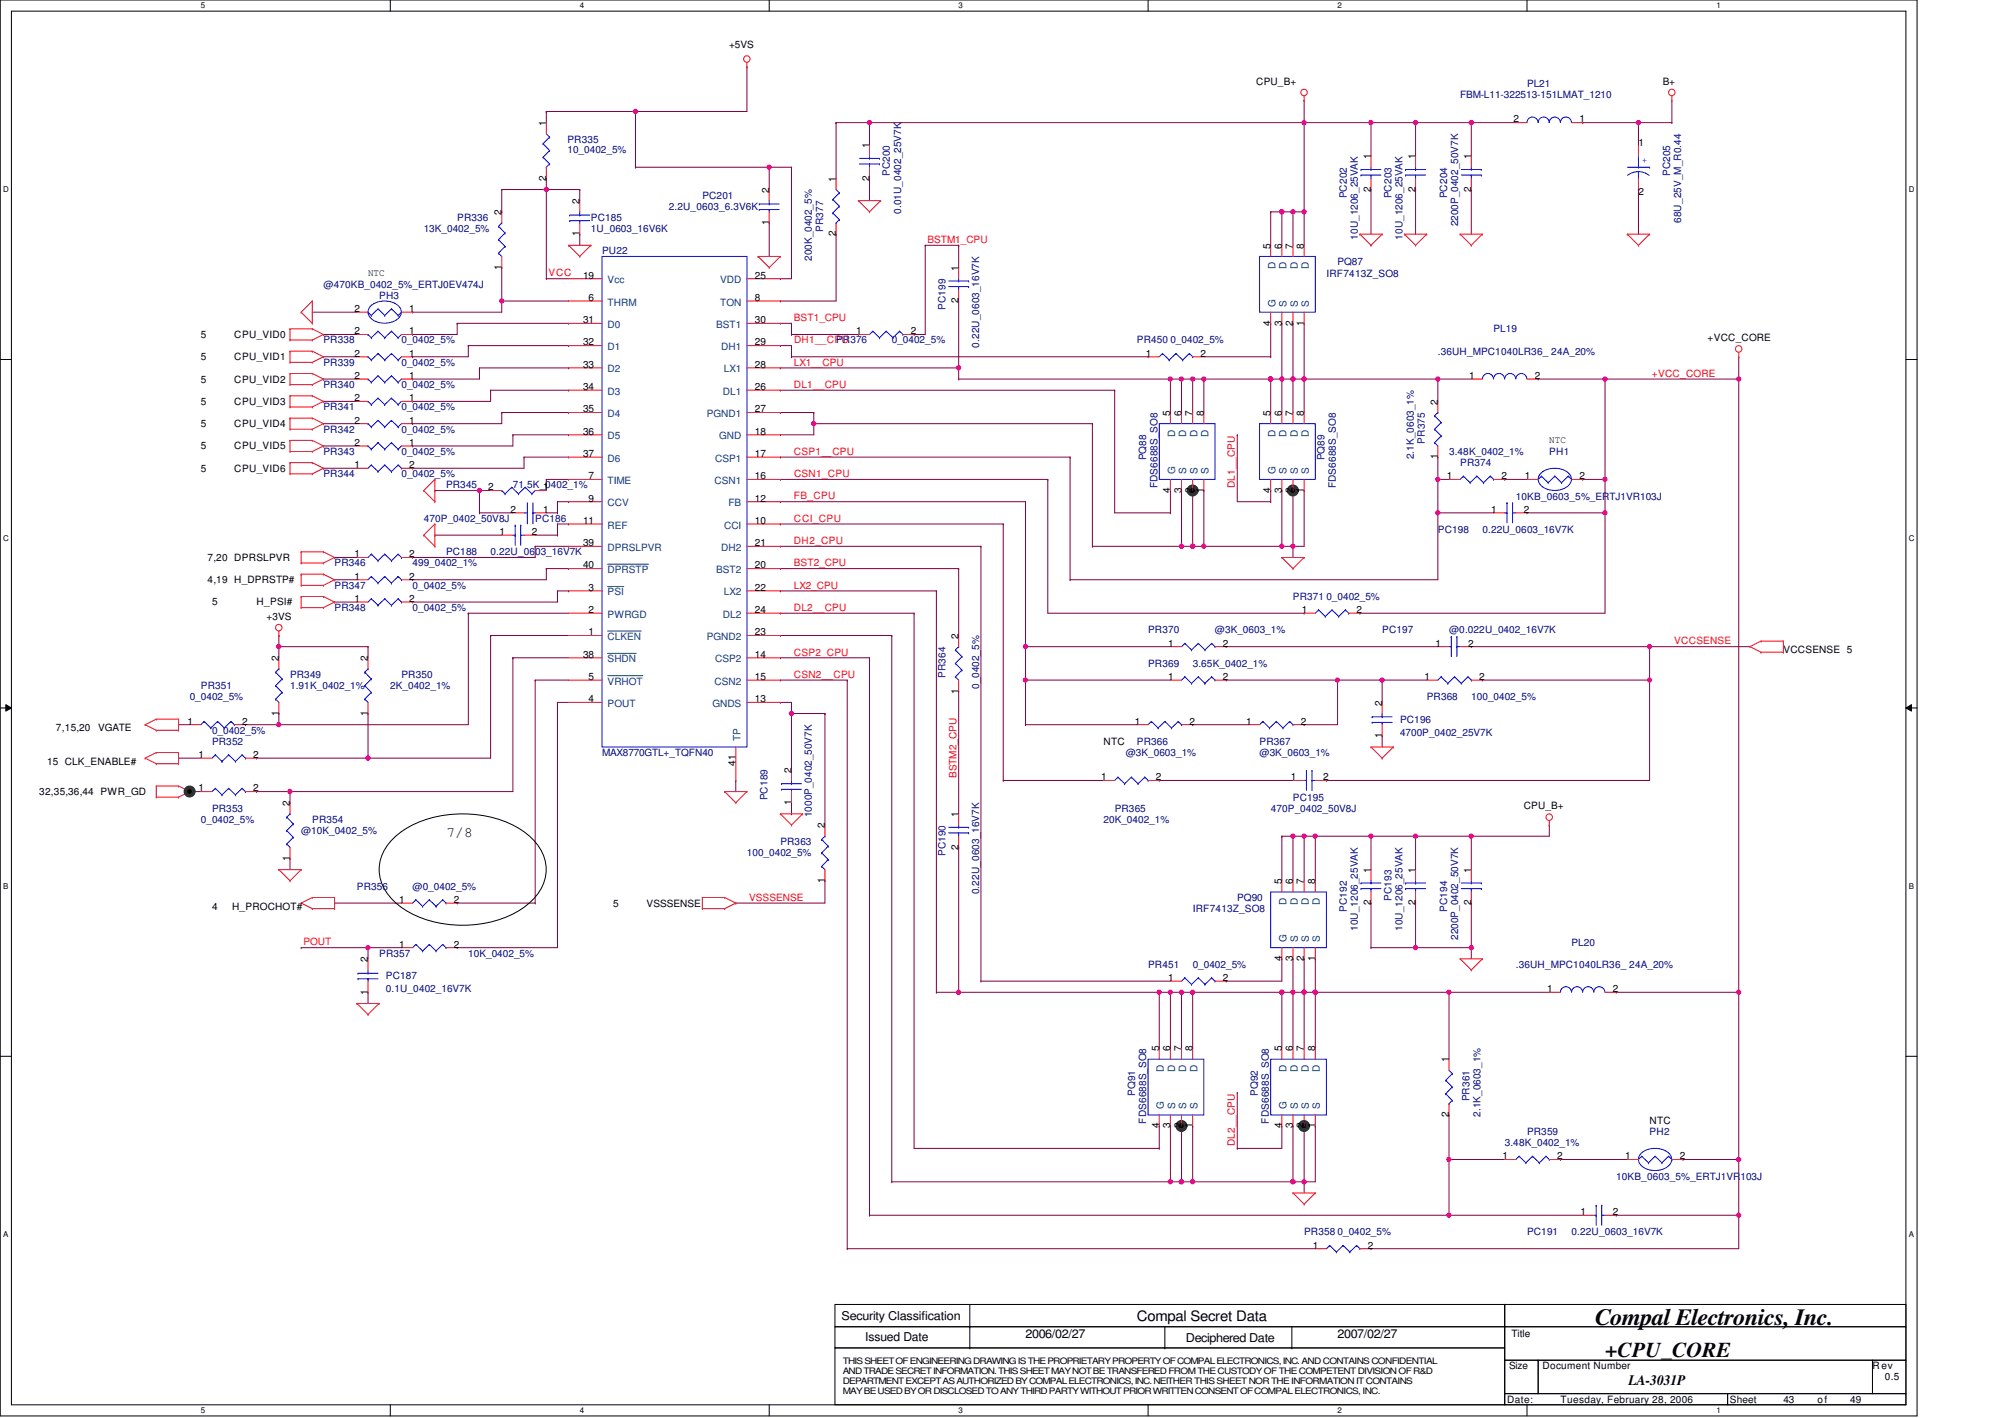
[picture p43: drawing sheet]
<svg xmlns="http://www.w3.org/2000/svg" width="297mm" height="210mm" viewBox="0 0 297 210" stroke-linecap="round" stroke-linejoin="round" font-family="sans-serif">
<defs><g id="words">
<text font-size="3.5" x="236.3" y="196.3">Compal Electronics, Inc.</text>
<text font-size="3.1" x="237.8" y="200.9">+CPU_CORE</text>
<g font-size="2.1">
<text x="66.1" y="123.9">7/8</text>
<text x="168.4" y="195.6">Compal Secret Data</text>
<text x="241.3" y="205">LA-3031P</text>
</g>
<g font-size="1.8">
<text x="124.7" y="195.5">Security Classification</text>
<text x="128.2" y="198.6">Issued Date</text>
<text x="151.9" y="198.1">2006/02/27</text>
<text x="175.7" y="198.8">Deciphered Date</text>
<text x="198.2" y="198.1">2007/02/27</text>
</g>
<g font-size="1.5">
<text x="108" y="7.1">+5VS</text>
<text x="186.1" y="12.6">CPU_B+</text>
<text x="246.4" y="12.6">B+</text>
<text x="80.9" y="18.6" transform="rotate(-90 80.9 18.6)">1</text>
<text x="128.8" y="21.9" transform="rotate(-90 128.8 21.9)">1</text>
<text x="203.1" y="23.6" transform="rotate(-90 203.1 23.6)">1</text>
<text x="209.7" y="23.6" transform="rotate(-90 209.7 23.6)">1</text>
<text x="218" y="23.6" transform="rotate(-90 218 23.6)">1</text>
<text x="224.2" y="18.1">2</text>
<text x="234" y="18.1">1</text>
<text x="242.8" y="21.6">1</text>
<text x="80.9" y="26.8" transform="rotate(-90 80.9 26.8)">2</text>
<text x="113.9" y="28.6" transform="rotate(-90 113.9 28.6)">2</text>
<text x="123.8" y="26.9" transform="rotate(-90 123.8 26.9)">1</text>
<text x="128.8" y="26.8" transform="rotate(-90 128.8 26.8)">2</text>
<text x="203.1" y="28.4" transform="rotate(-90 203.1 28.4)">2</text>
<text x="209.7" y="28.4" transform="rotate(-90 209.7 28.4)">2</text>
<text x="218" y="28.4" transform="rotate(-90 218 28.4)">2</text>
<text x="242.8" y="28.9">2</text>
<text x="74.3" y="31.9" transform="rotate(-90 74.3 31.9)">2</text>
<text x="85.9" y="35" transform="rotate(-90 85.9 35)">1</text>
<text x="85.9" y="30.2" transform="rotate(-90 85.9 30.2)">2</text>
<text x="113.9" y="33.4" transform="rotate(-90 113.9 33.4)">1</text>
<text x="123.8" y="35" transform="rotate(-90 123.8 35)">2</text>
<text x="54.5" y="40.8">NTC</text>
<text x="74.3" y="40" transform="rotate(-90 74.3 40)">1</text>
<text x="86.4" y="41.3">19</text>
<text x="111.8" y="41.3">25</text>
<text x="142" y="40.1" transform="rotate(-90 142 40.1)">1</text>
<text x="188.2" y="36.8" transform="rotate(-90 188.2 36.8)">5</text>
<text x="189.9" y="36.8" transform="rotate(-90 189.9 36.8)">6</text>
<text x="191.5" y="36.8" transform="rotate(-90 191.5 36.8)">7</text>
<text x="193.2" y="36.8" transform="rotate(-90 193.2 36.8)">8</text>
<text x="52.5" y="46.2">2</text>
<text x="60.6" y="46.2">1</text>
<text x="86.4" y="47.9">31</text>
<text x="87.2" y="44.6">6</text>
<text x="111.8" y="47.9">30</text>
<text x="111.8" y="44.6">8</text>
<text x="142" y="44.9" transform="rotate(-90 142 44.9)">2</text>
<text x="29.8" y="50">5</text>
<text x="29.8" y="53.3">5</text>
<text x="34.7" y="50">CPU_VID0</text>
<text x="34.7" y="53.3">CPU_VID1</text>
<text x="52.5" y="49.5">2</text>
<text x="52.5" y="52.8">2</text>
<text x="60.6" y="49.5">1</text>
<text x="60.6" y="52.8">1</text>
<text x="86.4" y="51.2">32</text>
<text x="111.8" y="51.2">29</text>
<text x="126.8" y="49.5">1</text>
<text x="134.9" y="49.5">2</text>
<text x="169.8" y="52.8">1</text>
<text x="177.9" y="52.8">2</text>
<text x="188.2" y="48.2" transform="rotate(-90 188.2 48.2)">4</text>
<text x="189.9" y="48.2" transform="rotate(-90 189.9 48.2)">3</text>
<text x="191.5" y="48.2" transform="rotate(-90 191.5 48.2)">2</text>
<text x="193.2" y="48.2" transform="rotate(-90 193.2 48.2)">1</text>
<text x="253" y="50.5">+VCC_CORE</text>
<text x="29.8" y="56.6">5</text>
<text x="29.8" y="59.9">5</text>
<text x="34.7" y="56.6">CPU_VID2</text>
<text x="34.7" y="59.9">CPU_VID3</text>
<text x="52.5" y="56.1">2</text>
<text x="52.5" y="59.4">2</text>
<text x="60.6" y="56.1">1</text>
<text x="60.6" y="59.4">1</text>
<text x="86.4" y="54.5">33</text>
<text x="86.4" y="57.8">34</text>
<text x="111.8" y="57.8">26</text>
<text x="111.8" y="54.5">28</text>
<text x="213" y="59.9" transform="rotate(-90 213 59.9)">2</text>
<text x="217.6" y="56.1">1</text>
<text x="227.4" y="56.1">2</text>
<text x="29.8" y="63.2">5</text>
<text x="34.7" y="63.2">CPU_VID4</text>
<text x="52.5" y="62.7">2</text>
<text x="60.6" y="62.7">1</text>
<text x="86.4" y="61.1">35</text>
<text x="86.4" y="64.4">36</text>
<text x="111.8" y="64.4">18</text>
<text x="111.8" y="61.1">27</text>
<text x="173.4" y="61.6" transform="rotate(-90 173.4 61.6)">5</text>
<text x="175" y="61.6" transform="rotate(-90 175 61.6)">6</text>
<text x="176.7" y="61.6" transform="rotate(-90 176.7 61.6)">7</text>
<text x="178.3" y="61.6" transform="rotate(-90 178.3 61.6)">8</text>
<text x="188.2" y="61.6" transform="rotate(-90 188.2 61.6)">5</text>
<text x="189.9" y="61.6" transform="rotate(-90 189.9 61.6)">6</text>
<text x="191.5" y="61.6" transform="rotate(-90 191.5 61.6)">7</text>
<text x="193.2" y="61.6" transform="rotate(-90 193.2 61.6)">8</text>
<text x="229.5" y="65.6">NTC</text>
<text x="29.8" y="69.9">5</text>
<text x="29.8" y="66.5">5</text>
<text x="34.7" y="69.9">CPU_VID6</text>
<text x="34.7" y="66.5">CPU_VID5</text>
<text x="52.5" y="69.3">1</text>
<text x="52.5" y="66">2</text>
<text x="60.6" y="69.3">2</text>
<text x="60.6" y="66">1</text>
<text x="86.4" y="67.7">37</text>
<text x="87.2" y="71">7</text>
<text x="111.8" y="67.7">17</text>
<text x="111.8" y="71">16</text>
<text x="213" y="68" transform="rotate(-90 213 68)">1</text>
<text x="214.3" y="71">1</text>
<text x="222.4" y="71">2</text>
<text x="225.9" y="71">1</text>
<text x="234" y="71">2</text>
<text x="72.3" y="72.6">2</text>
<text x="75.6" y="75.9">2</text>
<text x="80.5" y="75.9">1</text>
<text x="80.5" y="72.6">1</text>
<text x="86.4" y="77.6">11</text>
<text x="87.2" y="74.3">9</text>
<text x="111.8" y="74.3">12</text>
<text x="111.8" y="77.6">10</text>
<text x="173.4" y="73" transform="rotate(-90 173.4 73)">4</text>
<text x="175" y="73" transform="rotate(-90 175 73)">3</text>
<text x="176.7" y="73" transform="rotate(-90 176.7 73)">2</text>
<text x="178.3" y="73" transform="rotate(-90 178.3 73)">1</text>
<text x="188.2" y="73" transform="rotate(-90 188.2 73)">4</text>
<text x="189.9" y="73" transform="rotate(-90 189.9 73)">3</text>
<text x="191.5" y="73" transform="rotate(-90 191.5 73)">2</text>
<text x="193.2" y="73" transform="rotate(-90 193.2 73)">1</text>
<text x="220.9" y="75.9">1</text>
<text x="225.7" y="75.9">2</text>
<text x="30.8" y="83.1">7,20 DPRSLPVR</text>
<text x="52.5" y="82.5">1</text>
<text x="60.6" y="82.5">2</text>
<text x="74" y="79.2">1</text>
<text x="78.8" y="79.2">2</text>
<text x="86.4" y="80.9">39</text>
<text x="111.8" y="80.9">21</text>
<text x="30.8" y="86.4">4,19 H_DPRSTP#</text>
<text x="31.4" y="89.7">5</text>
<text x="38" y="89.7">H_PSI#</text>
<text x="52.5" y="89.1">1</text>
<text x="52.5" y="85.8">1</text>
<text x="60.6" y="89.1">2</text>
<text x="60.6" y="85.8">2</text>
<text x="86.4" y="84.2">40</text>
<text x="87.2" y="87.5">3</text>
<text x="111.8" y="84.2">20</text>
<text x="111.8" y="87.5">22</text>
<text x="39.5" y="91.8">+3VS</text>
<text x="87.2" y="94.1">1</text>
<text x="87.2" y="90.8">2</text>
<text x="111.8" y="94.1">23</text>
<text x="111.8" y="90.8">24</text>
<text x="142" y="94.6" transform="rotate(-90 142 94.6)">2</text>
<text x="173.1" y="95.7">1</text>
<text x="181.2" y="95.7">2</text>
<text x="192.9" y="90.8">1</text>
<text x="201" y="90.8">2</text>
<text x="212.7" y="95.7">1</text>
<text x="217.5" y="95.7">2</text>
<text x="41.3" y="97.9" transform="rotate(-90 41.3 97.9)">2</text>
<text x="54.5" y="97.9" transform="rotate(-90 54.5 97.9)">2</text>
<text x="86.4" y="97.4">38</text>
<text x="87.2" y="100.7">5</text>
<text x="111.8" y="97.4">14</text>
<text x="111.8" y="100.7">15</text>
<text x="173.1" y="100.7">1</text>
<text x="181.2" y="100.7">2</text>
<text x="211" y="100.7">1</text>
<text x="219.1" y="100.7">2</text>
<text x="264.2" y="96.8">VCCSENSE 5</text>
<text x="27.8" y="107.3">1</text>
<text x="35.9" y="107.3">2</text>
<text x="41.3" y="106" transform="rotate(-90 41.3 106)">1</text>
<text x="54.5" y="106" transform="rotate(-90 54.5 106)">1</text>
<text x="87.2" y="104">4</text>
<text x="111.8" y="104">13</text>
<text x="142" y="102.7" transform="rotate(-90 142 102.7)">1</text>
<text x="168.1" y="107.3">1</text>
<text x="176.2" y="107.3">2</text>
<text x="184.6" y="107.3">1</text>
<text x="192.7" y="107.3">2</text>
<text x="204.7" y="104.5" transform="rotate(-90 204.7 104.5)">2</text>
<text x="7" y="113.3">15 CLK_ENABLE#</text>
<text x="8.3" y="108.3">7,15,20</text>
<text x="14.6" y="108.3">VGATE</text>
<text x="29.4" y="112.2">1</text>
<text x="37.5" y="112.2">2</text>
<text x="109" y="113.4" transform="rotate(-90 109 113.4)">41</text>
<text x="163.5" y="110.3">NTC</text>
<text x="204.7" y="109.3" transform="rotate(-90 204.7 109.3)">1</text>
<text x="5.8" y="117.7">32,35,36,44 PWR_GD</text>
<text x="29.4" y="117.2">1</text>
<text x="37.5" y="117.2">2</text>
<text x="42.9" y="119.4" transform="rotate(-90 42.9 119.4)">2</text>
<text x="117.2" y="119.2" transform="rotate(-90 117.2 119.2)">1</text>
<text x="117.2" y="114.4" transform="rotate(-90 117.2 114.4)">2</text>
<text x="163.1" y="115.5">1</text>
<text x="171.3" y="115.5">2</text>
<text x="191.2" y="115.5">1</text>
<text x="196" y="115.5">2</text>
<text x="225.7" y="119.9">CPU_B+</text>
<text x="122.2" y="122.7" transform="rotate(-90 122.2 122.7)">2</text>
<text x="142" y="125.8" transform="rotate(-90 142 125.8)">2</text>
<text x="142" y="121" transform="rotate(-90 142 121)">1</text>
<text x="42.9" y="127.5" transform="rotate(-90 42.9 127.5)">1</text>
<text x="122.2" y="130.8" transform="rotate(-90 122.2 130.8)">1</text>
<text x="189.9" y="130.9" transform="rotate(-90 189.9 130.9)">5</text>
<text x="191.5" y="130.9" transform="rotate(-90 191.5 130.9)">6</text>
<text x="193.2" y="130.9" transform="rotate(-90 193.2 130.9)">7</text>
<text x="194.8" y="130.9" transform="rotate(-90 194.8 130.9)">8</text>
<text x="203.1" y="129.3" transform="rotate(-90 203.1 129.3)">1</text>
<text x="209.7" y="129.3" transform="rotate(-90 209.7 129.3)">1</text>
<text x="218" y="129.3" transform="rotate(-90 218 129.3)">1</text>
<text x="31.4" y="134.7">4</text>
<text x="34.4" y="134.7">H_PROCHOT#</text>
<text x="59.1" y="133.7">1</text>
<text x="67.2" y="133.7">2</text>
<text x="90.8" y="134.2">5</text>
<text x="95.8" y="134.2">VSSSENSE</text>
<text x="203.1" y="134.1" transform="rotate(-90 203.1 134.1)">2</text>
<text x="209.7" y="134.1" transform="rotate(-90 209.7 134.1)">2</text>
<text x="218" y="134.1" transform="rotate(-90 218 134.1)">2</text>
<text x="54.5" y="142.5" transform="rotate(-90 54.5 142.5)">2</text>
<text x="59.1" y="140.3">1</text>
<text x="67.2" y="140.3">2</text>
<text x="189.9" y="142.3" transform="rotate(-90 189.9 142.3)">4</text>
<text x="191.5" y="142.3" transform="rotate(-90 191.5 142.3)">3</text>
<text x="193.2" y="142.3" transform="rotate(-90 193.2 142.3)">2</text>
<text x="194.8" y="142.3" transform="rotate(-90 194.8 142.3)">1</text>
<text x="54.5" y="147.3" transform="rotate(-90 54.5 147.3)">1</text>
<text x="173.1" y="145.3">1</text>
<text x="181.2" y="145.3">2</text>
<text x="229.2" y="146.9">1</text>
<text x="238.9" y="146.9">2</text>
<text x="171.7" y="155.7" transform="rotate(-90 171.7 155.7)">5</text>
<text x="173.4" y="155.7" transform="rotate(-90 173.4 155.7)">6</text>
<text x="175" y="155.7" transform="rotate(-90 175 155.7)">7</text>
<text x="176.7" y="155.7" transform="rotate(-90 176.7 155.7)">8</text>
<text x="189.9" y="155.7" transform="rotate(-90 189.9 155.7)">5</text>
<text x="191.5" y="155.7" transform="rotate(-90 191.5 155.7)">6</text>
<text x="193.2" y="155.7" transform="rotate(-90 193.2 155.7)">7</text>
<text x="194.8" y="155.7" transform="rotate(-90 194.8 155.7)">8</text>
<text x="214.6" y="157.3" transform="rotate(-90 214.6 157.3)">1</text>
<text x="171.7" y="167.1" transform="rotate(-90 171.7 167.1)">4</text>
<text x="173.4" y="167.1" transform="rotate(-90 173.4 167.1)">3</text>
<text x="175" y="167.1" transform="rotate(-90 175 167.1)">2</text>
<text x="176.7" y="167.1" transform="rotate(-90 176.7 167.1)">1</text>
<text x="189.9" y="167.1" transform="rotate(-90 189.9 167.1)">4</text>
<text x="191.5" y="167.1" transform="rotate(-90 191.5 167.1)">3</text>
<text x="193.2" y="167.1" transform="rotate(-90 193.2 167.1)">2</text>
<text x="194.8" y="167.1" transform="rotate(-90 194.8 167.1)">1</text>
<text x="214.6" y="165.4" transform="rotate(-90 214.6 165.4)">2</text>
<text x="244.4" y="166.4">NTC</text>
<text x="222.6" y="171.7">1</text>
<text x="230.7" y="171.7">2</text>
<text x="240.7" y="171.7">1</text>
<text x="248.9" y="171.7">2</text>
<text x="234.1" y="179.9">1</text>
<text x="238.9" y="179.9">2</text>
<text x="194.5" y="184.9">1</text>
<text x="202.6" y="184.9">2</text>
<text x="223.9" y="198">Title</text>
<text x="223.6" y="202.8">Size</text>
<text x="228.5" y="202.8">Document Number</text>
<text x="277.4" y="202.8">Rev</text>
<text x="223.3" y="207.7">Date:</text>
<text x="231.2" y="207.7">Tuesday, February 28, 2006</text>
<text x="256.3" y="207.7">Sheet</text>
<text x="264.2" y="207.7">43</text>
<text x="269.3" y="207.7">of</text>
<text x="274.1" y="207.7">49</text>
<text x="279.2" y="204.4">0.5</text>
</g>
<g font-size="1.5" fill="#000080">
<text x="216.3" y="14.5">FBM-L11-322513-151LMAT_1210</text>
<text x="226.2" y="12.9">PL21</text>
<text x="84.1" y="21.1">PR335</text>
<text x="84.1" y="22.6">10_0402_5%</text>
<text x="104.1" y="29.4">PC201</text>
<text x="131.8" y="26.1" transform="rotate(-90 131.8 26.1)">PC200</text>
<text x="199.5" y="29.4" transform="rotate(-90 199.5 29.4)">PC202</text>
<text x="206.1" y="29.4" transform="rotate(-90 206.1 29.4)">PC203</text>
<text x="214.4" y="29.4" transform="rotate(-90 214.4 29.4)">PC204</text>
<text x="247.4" y="26.1" transform="rotate(-90 247.4 26.1)">PC205</text>
<text x="62.8" y="34.4">13K_0402_5%</text>
<text x="67.7" y="32.7">PR336</text>
<text x="87.5" y="32.7">PC185</text>
<text x="87.5" y="34.4">1U_0603_16V6K</text>
<text x="99.1" y="31.1">2.2U_0603_6.3V6K</text>
<text x="121.9" y="34.3" transform="rotate(-90 121.9 34.3)">PR377</text>
<text x="133.5" y="31.7" transform="rotate(-90 133.5 31.7)">0.01U_0402_25V7K</text>
<text x="201.2" y="35.5" transform="rotate(-90 201.2 35.5)">10U_1206_25VAK</text>
<text x="207.8" y="35.5" transform="rotate(-90 207.8 35.5)">10U_1206_25VAK</text>
<text x="216" y="33.5" transform="rotate(-90 216 33.5)">2200P_0402_50V7K</text>
<text x="249.1" y="33" transform="rotate(-90 249.1 33)">68U_25V_M_R0.44</text>
<text x="89.2" y="37.7">PU22</text>
<text x="120.3" y="38.6" transform="rotate(-90 120.3 38.6)">200K_0402_5%</text>
<text x="196.5" y="41">IRF7413Z_SO8</text>
<text x="198.2" y="39.3">PQ87</text>
<text x="47.9" y="42.6">@470KB_0402_5%_ERTJ0EV474J</text>
<text x="56.2" y="44.3">PH3</text>
<text x="140.1" y="45.9" transform="rotate(-90 140.1 45.9)">PC199</text>
<text x="47.9" y="50.9">PR338</text>
<text x="59.5" y="50.9">0_0402_5%</text>
<text x="123.9" y="50.9">PR376</text>
<text x="132.1" y="50.9">0_0402_5%</text>
<text x="145.1" y="51.5" transform="rotate(-90 145.1 51.5)">0.22U_0603_16V7K</text>
<text x="168.4" y="50.9">PR450 0_0402_5%</text>
<text x="213" y="52.5">.36UH_MPC1040LR36_ 24A_20%</text>
<text x="221.3" y="49.2">PL19</text>
<text x="47.9" y="57.5">PR340</text>
<text x="47.9" y="54.2">PR339</text>
<text x="59.5" y="57.5">0_0402_5%</text>
<text x="59.5" y="54.2">0_0402_5%</text>
<text x="47.9" y="60.8">PR341</text>
<text x="47.9" y="64.1">PR342</text>
<text x="59.5" y="60.8">0_0402_5%</text>
<text x="59.5" y="64.1">0_0402_5%</text>
<text x="211.1" y="65.7" transform="rotate(-90 211.1 65.7)">PR375</text>
<text x="47.9" y="70.7">PR344</text>
<text x="47.9" y="67.4">PR343</text>
<text x="59.5" y="70.7">0_0402_5%</text>
<text x="59.5" y="67.4">0_0402_5%</text>
<text x="169.8" y="68.2" transform="rotate(-90 169.8 68.2)">PQ88</text>
<text x="196.2" y="68.2" transform="rotate(-90 196.2 68.2)">PQ89</text>
<text x="209.4" y="68" transform="rotate(-90 209.4 68)">2.1K_0603_1%</text>
<text x="214.7" y="67.4">3.48K_0402_1%</text>
<text x="216.3" y="69">PR374</text>
<text x="229.5" y="67.4">PH1</text>
<text x="62.8" y="77.3">470P_0402_50V8J</text>
<text x="66.1" y="72.3">PR345</text>
<text x="76" y="72.3">71.5K_0402_1%</text>
<text x="79.3" y="77.3">PC186</text>
<text x="171.5" y="72.3" transform="rotate(-90 171.5 72.3)">FDS6688S_SO8</text>
<text x="197.9" y="72.3" transform="rotate(-90 197.9 72.3)">FDS6688S_SO8</text>
<text x="224.6" y="74">10KB_0603_5%_ERTJ1VR103J</text>
<text x="49.6" y="83.9">PR346</text>
<text x="61.1" y="83.9">499_0402_1%</text>
<text x="66.1" y="82.2">PC188</text>
<text x="72.7" y="82.2">0.22U_0603_16V7K</text>
<text x="213" y="78.9">PC198</text>
<text x="219.6" y="78.9">0.22U_0603_16V7K</text>
<text x="49.6" y="87.2">PR347</text>
<text x="61.1" y="87.2">0_0402_5%</text>
<text x="191.6" y="88.8">PR371 0_0402_5%</text>
<text x="49.6" y="90.5">PR348</text>
<text x="61.1" y="90.5">0_0402_5%</text>
<text x="170.1" y="93.8">PR370</text>
<text x="180" y="93.8">@3K_0603_1%</text>
<text x="204.8" y="93.8">PC197</text>
<text x="214.7" y="93.8">@0.022U_0402_16V7K</text>
<text x="43" y="100.4">PR349</text>
<text x="59.5" y="100.4">PR350</text>
<text x="140.1" y="100.4" transform="rotate(-90 140.1 100.4)">PR364</text>
<text x="170.1" y="98.7">PR369</text>
<text x="176.7" y="98.7">3.65K_0402_1%</text>
<text x="28.1" y="103.7">0_0402_5%</text>
<text x="29.8" y="102">PR351</text>
<text x="43" y="102">1.91K_0402_1%</text>
<text x="57.8" y="102">2K_0402_1%</text>
<text x="145.1" y="102" transform="rotate(-90 145.1 102)">0_0402_5%</text>
<text x="207.4" y="107">PC196</text>
<text x="211.4" y="103.7">PR368</text>
<text x="218" y="103.7">100_0402_5%</text>
<text x="31.4" y="110.3">PR352</text>
<text x="31.4" y="108.6">0_0402_5%</text>
<text x="89.2" y="112">MAX8770GTL+_TQFN40</text>
<text x="166.8" y="112">@3K_0603_1%</text>
<text x="168.4" y="110.3">PR366</text>
<text x="186.6" y="110.3">PR367</text>
<text x="186.6" y="112">@3K_0603_1%</text>
<text x="207.4" y="109">4700P_0402_25V7K</text>
<text x="113.7" y="118.5" transform="rotate(-90 113.7 118.5)">PC189</text>
<text x="191.6" y="118.6">PC195</text>
<text x="29.8" y="121.9">0_0402_5%</text>
<text x="31.4" y="120.2">PR353</text>
<text x="44.6" y="123.5">@10K_0402_5%</text>
<text x="46.3" y="121.9">PR354</text>
<text x="115.6" y="125.2">PR363</text>
<text x="120.3" y="121" transform="rotate(-90 120.3 121)">1000P_0402_50V7K</text>
<text x="163.5" y="121.9">20K_0402_1%</text>
<text x="165.1" y="120.2">PR365</text>
<text x="188.3" y="120.2">470P_0402_50V8J</text>
<text x="52.9" y="131.8">PR356</text>
<text x="61.1" y="131.8">@0_0402_5%</text>
<text x="110.7" y="126.8">100_0402_5%</text>
<text x="140.1" y="126.8" transform="rotate(-90 140.1 126.8)">PC190</text>
<text x="145.1" y="132.4" transform="rotate(-90 145.1 132.4)">0.22U_0603_16V7K</text>
<text x="176.7" y="135.1">IRF7413Z_SO8</text>
<text x="183.3" y="133.4">PQ90</text>
<text x="199.5" y="135" transform="rotate(-90 199.5 135)">PC192</text>
<text x="201.2" y="137.9" transform="rotate(-90 201.2 137.9)">10U_1206_25VAK</text>
<text x="206.1" y="133.4" transform="rotate(-90 206.1 133.4)">PC193</text>
<text x="207.8" y="137.9" transform="rotate(-90 207.8 137.9)">10U_1206_25VAK</text>
<text x="214.4" y="135" transform="rotate(-90 214.4 135)">PC194</text>
<text x="56.2" y="141.7">PR357</text>
<text x="69.4" y="141.7">10K_0402_5%</text>
<text x="170.1" y="143.3">PR451</text>
<text x="176.7" y="143.3">0_0402_5%</text>
<text x="216" y="139.2" transform="rotate(-90 216 139.2)">2200P_0402_50V7K</text>
<text x="224.6" y="143.3">.36UH_MPC1040LR36_ 24A_20%</text>
<text x="232.8" y="140">PL20</text>
<text x="57.2" y="145">PC187</text>
<text x="57.2" y="147">0.1U_0402_16V7K</text>
<text x="168.2" y="162.3" transform="rotate(-90 168.2 162.3)">PQ91</text>
<text x="169.8" y="166.4" transform="rotate(-90 169.8 166.4)">FDS6688S_SO8</text>
<text x="186.3" y="162.3" transform="rotate(-90 186.3 162.3)">PQ92</text>
<text x="188" y="166.4" transform="rotate(-90 188 166.4)">FDS6688S_SO8</text>
<text x="217.7" y="163.1" transform="rotate(-90 217.7 163.1)">PR361</text>
<text x="219.3" y="165.4" transform="rotate(-90 219.3 165.4)">2.1K_0603_1%</text>
<text x="222.9" y="169.7">3.48K_0402_1%</text>
<text x="226.2" y="168.1">PR359</text>
<text x="244.4" y="168.1">PH2</text>
<text x="239.4" y="174.7">10KB_0603_5%_ERTJ1VR103J</text>
<text x="193.2" y="182.9">PR358 0_0402_5%</text>
<text x="226.2" y="182.9">PC191</text>
<text x="232.8" y="182.9">0.22U_0603_16V7K</text>
</g>
<text font-size="1.5" fill="#00f" x="243.2" y="24.1">+</text>
<g font-size="1.5" fill="#f00">
<text x="137.4" y="36">BSTM1_CPU</text>
<text x="81.3" y="40.9">VCC</text>
<text x="117.6" y="47.5">BST1_CPU</text>
<text x="117.6" y="50.8">DH1__CPU</text>
<text x="117.6" y="54.1">LX1__CPU</text>
<text x="117.6" y="57.4">DL1__CPU</text>
<text x="244.7" y="55.8">+VCC_CORE</text>
<text x="117.6" y="67.4">CSP1__CPU</text>
<text x="117.6" y="70.7">CSN1_CPU</text>
<text x="117.6" y="77.3">CCI_CPU</text>
<text x="117.6" y="74">FB_CPU</text>
<text x="183" y="72.3" transform="rotate(-90 183 72.3)">DL1__CPU</text>
<text x="117.6" y="80.6">DH2_CPU</text>
<text x="117.6" y="83.9">BST2_CPU</text>
<text x="117.6" y="87.2">LX2_CPU</text>
<text x="117.6" y="90.5">DL2__CPU</text>
<text x="248" y="95.4">VCCSENSE</text>
<text x="117.6" y="97.1">CSP2_CPU</text>
<text x="117.6" y="100.4">CSN2__CPU</text>
<text x="141.7" y="115.2" transform="rotate(-90 141.7 115.2)">BSTM2_CPU</text>
<text x="111" y="133.4">VSSSENSE</text>
<text x="45" y="140">POUT</text>
<text x="183" y="169.7" transform="rotate(-90 183 169.7)">DL2__CPU</text>
</g>
<g font-size="1.5" fill="#004080">
<text x="90" y="42">Vcc</text>
<text x="106.7" y="42">VDD</text>
<text x="189" y="39.9" transform="rotate(-90 189 39.9)">D</text>
<text x="190.6" y="39.9" transform="rotate(-90 190.6 39.9)">D</text>
<text x="192.3" y="39.9" transform="rotate(-90 192.3 39.9)">D</text>
<text x="193.9" y="39.9" transform="rotate(-90 193.9 39.9)">D</text>
<text x="90" y="45.3">THRM</text>
<text x="106.7" y="45.3">TON</text>
<text x="189" y="45.4" transform="rotate(-90 189 45.4)">G</text>
<text x="190.6" y="45.4" transform="rotate(-90 190.6 45.4)">S</text>
<text x="192.3" y="45.4" transform="rotate(-90 192.3 45.4)">S</text>
<text x="193.9" y="45.4" transform="rotate(-90 193.9 45.4)">S</text>
<text x="90" y="51.9">D1</text>
<text x="90" y="48.6">D0</text>
<text x="106.1" y="48.6">BST1</text>
<text x="106.8" y="51.9">DH1</text>
<text x="90" y="55.2">D2</text>
<text x="90" y="58.5">D3</text>
<text x="107.1" y="58.5">DL1</text>
<text x="107.2" y="55.2">LX1</text>
<text x="90" y="61.8">D4</text>
<text x="90" y="65.1">D5</text>
<text x="104.7" y="61.8">PGND1</text>
<text x="106.5" y="65.1">GND</text>
<text x="174.1" y="64.6" transform="rotate(-90 174.1 64.6)">D</text>
<text x="175.7" y="64.6" transform="rotate(-90 175.7 64.6)">D</text>
<text x="177.4" y="64.6" transform="rotate(-90 177.4 64.6)">D</text>
<text x="179" y="64.6" transform="rotate(-90 179 64.6)">D</text>
<text x="189" y="64.6" transform="rotate(-90 189 64.6)">D</text>
<text x="190.6" y="64.6" transform="rotate(-90 190.6 64.6)">D</text>
<text x="192.3" y="64.6" transform="rotate(-90 192.3 64.6)">D</text>
<text x="193.9" y="64.6" transform="rotate(-90 193.9 64.6)">D</text>
<text x="90" y="71.7">TIME</text>
<text x="90" y="68.4">D6</text>
<text x="105.9" y="71.7">CSN1</text>
<text x="105.9" y="68.4">CSP1</text>
<text x="174.1" y="70.2" transform="rotate(-90 174.1 70.2)">G</text>
<text x="175.7" y="70.2" transform="rotate(-90 175.7 70.2)">S</text>
<text x="177.4" y="70.2" transform="rotate(-90 177.4 70.2)">S</text>
<text x="179" y="70.2" transform="rotate(-90 179 70.2)">S</text>
<text x="189" y="70.2" transform="rotate(-90 189 70.2)">G</text>
<text x="190.6" y="70.2" transform="rotate(-90 190.6 70.2)">S</text>
<text x="192.3" y="70.2" transform="rotate(-90 192.3 70.2)">S</text>
<text x="193.9" y="70.2" transform="rotate(-90 193.9 70.2)">S</text>
<text x="90" y="75">CCV</text>
<text x="107.9" y="75">FB</text>
<text x="90" y="78.3">REF</text>
<text x="90" y="81.6">DPRSLPVR</text>
<text x="106.8" y="81.6">DH2</text>
<text x="107.3" y="78.3">CCI</text>
<text x="90" y="84.9">DPRSTP</text>
<text x="90" y="88.2">PSI</text>
<text x="106.1" y="84.9">BST2</text>
<text x="107.2" y="88.2">LX2</text>
<text x="90" y="94.8">CLKEN</text>
<text x="90" y="91.5">PWRGD</text>
<text x="104.7" y="94.8">PGND2</text>
<text x="107.1" y="91.5">DL2</text>
<text x="90" y="101.4">VRHOT</text>
<text x="90" y="98.1">SHDN</text>
<text x="105.9" y="101.4">CSN2</text>
<text x="105.9" y="98.1">CSP2</text>
<text x="90" y="104.7">POUT</text>
<text x="105.5" y="104.7">GNDS</text>
<text x="109.7" y="109.8" transform="rotate(-90 109.7 109.8)">TP</text>
<text x="190.6" y="134" transform="rotate(-90 190.6 134)">D</text>
<text x="192.3" y="134" transform="rotate(-90 192.3 134)">D</text>
<text x="193.9" y="134" transform="rotate(-90 193.9 134)">D</text>
<text x="195.6" y="134" transform="rotate(-90 195.6 134)">D</text>
<text x="190.6" y="139.5" transform="rotate(-90 190.6 139.5)">G</text>
<text x="192.3" y="139.5" transform="rotate(-90 192.3 139.5)">S</text>
<text x="193.9" y="139.5" transform="rotate(-90 193.9 139.5)">S</text>
<text x="195.6" y="139.5" transform="rotate(-90 195.6 139.5)">S</text>
<text x="172.4" y="158.8" transform="rotate(-90 172.4 158.8)">D</text>
<text x="174.1" y="158.8" transform="rotate(-90 174.1 158.8)">D</text>
<text x="175.7" y="158.8" transform="rotate(-90 175.7 158.8)">D</text>
<text x="177.4" y="158.8" transform="rotate(-90 177.4 158.8)">D</text>
<text x="190.6" y="158.8" transform="rotate(-90 190.6 158.8)">D</text>
<text x="192.3" y="158.8" transform="rotate(-90 192.3 158.8)">D</text>
<text x="193.9" y="158.8" transform="rotate(-90 193.9 158.8)">D</text>
<text x="195.6" y="158.8" transform="rotate(-90 195.6 158.8)">D</text>
<text x="172.4" y="164.3" transform="rotate(-90 172.4 164.3)">G</text>
<text x="174.1" y="164.3" transform="rotate(-90 174.1 164.3)">S</text>
<text x="175.7" y="164.3" transform="rotate(-90 175.7 164.3)">S</text>
<text x="177.4" y="164.3" transform="rotate(-90 177.4 164.3)">S</text>
<text x="190.6" y="164.3" transform="rotate(-90 190.6 164.3)">G</text>
<text x="192.3" y="164.3" transform="rotate(-90 192.3 164.3)">S</text>
<text x="193.9" y="164.3" transform="rotate(-90 193.9 164.3)">S</text>
<text x="195.6" y="164.3" transform="rotate(-90 195.6 164.3)">S</text>
</g>
<g font-size="1.3">
<text x="124.9" y="202">THIS SHEET OF ENGINEERING DRAWING IS THE PROPRIETARY PROPERTY OF COMPAL ELECTRONICS, INC. AND CONTAINSCONFIDENTIAL</text>
<text x="124.9" y="203.5">AND TRADE SECRET INFORMATION. THIS SHEET MAY NOT BETRANSFERED FROM THE CUSTODY OF THE COMPETENT DIVISION OF R&amp;D</text>
<text x="124.9" y="206.5">MAY BE USED BY OR DISCLOSED TO ANY THIRD PARTY WITHOUT PRIOR WRITTEN CONSENT OF COMPAL ELECTRONICS, INC.</text>
<text x="124.9" y="205">DEPARTMENT EXCEPT AS AUTHORIZED BY COMPAL ELECTRONICS, INC. NEITHER THIS SHEET NOR THE INFORMATION ITCONTAINS</text>
</g>
<g font-size="1.2">
<text x="29.8" y="1.2">5</text>
<text x="85.9" y="1.2">4</text>
<text x="142" y="1.2">3</text>
<text x="198.2" y="1.2">2</text>
<text x="254.3" y="1.2">1</text>
<text x=".5" y="28.5">D</text>
<text x="282.8" y="28.5">D</text>
<text x=".5" y="80.1">C</text>
<text x="282.8" y="80.1">C</text>
<text x=".5" y="131.7">B</text>
<text x="282.8" y="131.7">B</text>
<text x=".5" y="183.2">A</text>
<text x="282.8" y="183.2">A</text>
<text x="29.8" y="209.2">5</text>
<text x="85.9" y="209.2">4</text>
<text x="142" y="209.2">3</text>
<text x="198.2" y="209.2">2</text>
<text x="254.3" y="209.2">1</text>
</g>
</g></defs>
<path d="M0 0h284v209.7h-284zM1.7 1.7h280.7v206.3h-280.7z" fill="none" stroke="#000" stroke-width=".15"/>
<g fill="#fff">
<path d="M29.8 .2h.6v1.3h-.6z"/>
<path d="M29.8 208.2h.6v1.3h-.6z"/>
</g>
<path d="M57.8 0v1.7M57.8 208v1.7" fill="none" stroke="#000" stroke-width=".15"/>
<g fill="#fff">
<path d="M85.9 .2h.6v1.3h-.6z"/>
<path d="M85.9 208.2h.6v1.3h-.6z"/>
</g>
<path d="M114 0v1.7M114 208v1.7" fill="none" stroke="#000" stroke-width=".15"/>
<g fill="#fff">
<path d="M142 .2h.7v1.3h-.7z"/>
<path d="M142 208.2h.7v1.3h-.7z"/>
</g>
<path d="M170.1 0v1.7M170.1 208v1.7" fill="none" stroke="#000" stroke-width=".15"/>
<g fill="#fff">
<path d="M198.2 .2h.6v1.3h-.6z"/>
<path d="M198.2 208.2h.6v1.3h-.6z"/>
</g>
<path d="M226.2 0v1.7M226.2 208v1.7" fill="none" stroke="#000" stroke-width=".15"/>
<g fill="#fff">
<path d="M254.3 .2h.6v1.3h-.6z"/>
<path d="M254.3 208.2h.6v1.3h-.6z"/>
<path d="M.5 27.4h.8v1.3h-.8z"/>
<path d="M282.8 27.4h.8v1.3h-.8z"/>
<path d="M.5 79h.8v1.3h-.8z"/>
<path d="M282.8 79h.8v1.3h-.8z"/>
</g>
<path d="M0 53.2h1.7M282.4 53.2h1.6" fill="none" stroke="#000" stroke-width=".15"/>
<g fill="#fff">
<path d="M.5 130.6h.7v1.3h-.7z"/>
<path d="M282.8 130.6h.7v1.3h-.7z"/>
</g>
<path d="M0 104.8h1.7M.9 104.4l.8 .4-.8 .5zM282.4 104.8l.8-.4v.9zM282.4 104.8h1.6" fill="none" stroke="#000" stroke-width=".15"/>
<path d="M.9 104.4l.8 .4-.8 .5zM282.4 104.8l.8-.4v.9z" fill="#000"/>
<g fill="#fff">
<path d="M.5 182.2h.7v1.3h-.7z"/>
<path d="M282.8 182.2h.7v1.3h-.7z"/>
</g>
<path d="M0 156.4h1.7M282.4 156.4h1.6" fill="none" stroke="#000" stroke-width=".15"/>
<g fill="none" stroke="#800040" stroke-width=".15">
<path d="M80.9 16.5h.1M80.9 16.5v1.7M94.1 16.5h.1M94.1 16.5v8.3M110.7 9.9h.1M110.7 9.9v6.6h-29.8M123.9 18.2h.1M123.9 18.2h100.7M123.9 18.2v8.2M128.8 18.2h.1M128.8 18.2v3.3M193.2 14.9h.1"/>
<path d="M193.2 18.2h.1M193.2 14.9v21.4M203.1 18.2h.1M203.1 18.2v4.9M209.7 18.2h.1M209.7 18.2v4.9M218 18.2h.1M218 18.2v4.9M234.5 18.2h.1M234.5 18.2h13.2M242.7 18.2h.1M242.7 18.2v3.3"/>
<path d="M247.7 18.2h.1M247.7 14.9v3.3M74.3 28.1h.1M74.3 31.4h.1M74.3 39.6h.1M74.3 28.1h11.6M74.3 28.1v3.3M74.3 39.6v6.6h-13.2M80.9 26.4h.1M80.9 28.1h.1M80.9 26.4v14.9M85.9 34.7h.1"/>
<path d="M85.9 28.1h.1M85.9 28.1v1.6M85.9 34.7v1.6M94.1 24.8h.1M94.1 24.8h23.2M114 33h.1M114 24.8h.1M114 24.8v3.3M114 33v5M117.3 24.8h.1M117.3 24.8v16.5h-1.7M123.9 34.7h.1"/>
<path d="M123.9 34.7v9.9h-8.3M128.8 26.4h.1M128.8 26.4v3.3M137.1 36.3h.1M137.1 36.3v13.2h-1.7M137.1 36.3h4.9M142 36.3h.1M142 36.3v3.3M188.3 31.4h.1M188.3 31.4h4.9M188.3 31.4v4.9M189.9 31.4h.1"/>
<path d="M189.9 31.4v4.9M191.6 31.4h.1M191.6 31.4v4.9M193.2 31.4h.1M203.1 28.1h.1M203.1 28.1v6.6M209.7 28.1h.1M209.7 28.1v6.6M218 28.1h.1M218 28.1v6.6M242.7 21.5h.1M242.7 28.1h.1"/>
<path d="M242.7 28.1v6.6M46.3 46.2h.1M46.3 46.2h6.6M47.9 49.5h.1M47.9 52.8h.1M47.9 59.4h.1M47.9 56.1h.1M47.9 49.5h5M47.9 56.1h5M47.9 52.8h5M47.9 59.4h5M61.1 59.4h.1"/>
<path d="M61.1 52.8h.1M61.1 56.1h.1M61.1 49.5h.1M61.1 46.2h.1M67.7 47.9h.1M67.7 47.9h16.5M67.7 47.9v1.6h-6.6M69.4 51.2h.1M69.4 51.2v1.6h-8.3M69.4 51.2h14.8M71 54.5h.1M71 54.5v1.6h-9.9"/>
<path d="M71 54.5h13.2M72.7 57.8h.1M72.7 57.8v1.6h-11.6M72.7 57.8h11.5M74.3 44.6h.1M74.3 44.6h9.9M80.9 41.3h.1M80.9 41.3h3.3M84.2 57.8h.1M84.2 51.2h.1M84.2 54.5h.1M84.2 47.9h.1"/>
<path d="M115.6 47.9h.1M115.6 44.6h.1M115.6 41.3h.1M115.6 54.5h.1M115.6 57.8h.1M115.6 51.2h.1M115.6 47.9h1.7v1.6M115.6 54.5h26.4M115.6 51.2h1.7v1.6M115.6 57.8h49.5M117.3 49.5h.1M117.3 52.8h.1"/>
<path d="M117.3 49.5h9.9M117.3 52.8h52.8M127.2 49.5h.1M135.4 49.5h.1M142 56.1h.1M142 54.5h.1M142 44.6v11.5M142 56.1h76M165.1 57.8h.1M165.1 57.8v18.1h8.3M170.1 52.8h.1M173.4 56.1h.1"/>
<path d="M173.4 56.1v5M175 56.1h.1M175 56.1v5M176.7 56.1h.1M176.7 56.1v5M178.3 56.1h.1M178.3 52.8h10M178.3 56.1v5M188.3 56.1h.1M188.3 47.9h.1M188.3 52.8h.1M188.3 47.9v4.9"/>
<path d="M188.3 56.1v5M189.9 56.1h.1M189.9 47.9h.1M189.9 47.9v13.2M191.6 56.1h.1M191.6 47.9h.1M191.6 47.9v13.2M193.2 47.9h.1M193.2 56.1h.1M193.2 47.9v13.2M213 56.1h.1M213 56.1v3.3"/>
<path d="M227.9 56.1h.1M227.9 56.1h29.7M237.8 56.1h.1M237.8 56.1v34.7h-36.3M257.6 52.8h.1M257.6 56.1h.1M257.6 52.8v132.1h-54.5M47.9 62.7h.1M47.9 66h.1M47.9 69.3h.1M47.9 62.7h5M47.9 66h5"/>
<path d="M47.9 69.3h5M61.1 62.7h.1M61.1 66h.1M61.1 69.3h.1M64.4 72.6h.1M64.4 79.2h.1M64.4 72.6h8.3M64.4 79.2h9.9M71 75.9h.1M71 72.6h.1M71 75.9h5M71 72.6v3.3"/>
<path d="M74.3 61.1h.1M74.3 61.1v1.6h-13.2M74.3 61.1h9.9M76 64.4h.1M76 64.4v1.6h-14.9M76 64.4h8.2M77.6 67.7h.1M77.6 67.7h6.6M77.6 67.7v1.6h-16.5M79.3 79.2h3.3M80.9 71h.1M80.9 71v1.6"/>
<path d="M80.9 71h3.3M80.9 75.9h1.7M82.6 75.9h.1M82.6 79.2h.1M82.6 74.3h.1M82.6 77.6h.1M82.6 77.6h1.6M82.6 74.3h1.6M82.6 74.3v1.6M82.6 77.6v1.6M84.2 74.3h.1M84.2 71h.1"/>
<path d="M84.2 61.1h.1M84.2 64.4h.1M84.2 67.7h.1M84.2 77.6h.1M115.6 77.6h.1M115.6 67.7h.1M115.6 71h.1M115.6 74.3h.1M115.6 64.4h.1M115.6 61.1h.1M115.6 77.6h33M115.6 67.7h42.9"/>
<path d="M115.6 71h39.6M115.6 74.3h36.3M115.6 61.1h5M120.6 62.7h.1M120.6 61.1h.1M120.6 62.7h41.2M120.6 61.1v3.3h-5M148.6 77.6h.1M148.6 77.6v38M151.9 74.3h.1M151.9 74.3v33M155.2 71h.1"/>
<path d="M155.2 71v19.8h38M158.5 67.7h.1M158.5 67.7v18.2M161.8 62.7h.1M161.8 62.7v18.2M173.4 75.9h.1M173.4 72.6h.1M173.4 72.6v3.3M175 72.6h.1M175 72.6v8.3M176.7 72.6h.1M176.7 72.6v8.3"/>
<path d="M178.3 72.6h.1M178.3 72.6v8.3M183.3 64.4h.1M183.3 64.4v9.9h5M188.3 74.3h.1M188.3 72.6h.1M188.3 72.6v1.7M189.9 72.6h.1M189.9 72.6v8.3M191.6 72.6h.1M191.6 72.6v9.9M193.2 72.6h.1"/>
<path d="M193.2 72.6v8.3h-31.4M213 67.7h.1M213 71h.1M213 75.9h.1M213 67.7v18.2h-54.5M213 71h1.7M213 75.9h8.3M222.9 71h.1M222.9 71h3.3M226.2 75.9h.1M226.2 75.9h11.6M234.5 71h.1"/>
<path d="M234.5 71h3.3M237.8 71h.1M237.8 75.9h.1M41.3 95.8h.1M41.3 94.1h.1M41.3 95.8h13.2M41.3 94.1v3.3M49.6 85.9h.1M49.6 89.2h.1M49.6 82.5h.1M49.6 85.9h3.3M49.6 89.2h3.3"/>
<path d="M49.6 82.5h3.3M54.5 95.8h.1M54.5 95.8v1.6M61.1 82.5h.1M61.1 85.9h.1M61.1 89.2h.1M69.4 90.8h.1M69.4 90.8v16.5h-33M69.4 90.8h14.8M72.7 94.1h.1M72.7 94.1v18.2h-34.7M72.7 94.1h11.5"/>
<path d="M76 97.4h.1M76 97.4h8.2M76 97.4v19.8h-38M79.3 80.9h.1M79.3 80.9h4.9M79.3 80.9v1.6h-18.2M80.9 84.2h.1M80.9 84.2v1.7h-19.8M80.9 84.2h3.3M82.6 87.5h.1M82.6 87.5h1.6M82.6 87.5v1.7h-21.5"/>
<path d="M84.2 80.9h.1M84.2 84.2h.1M84.2 87.5h.1M115.6 97.4h.1M115.6 80.9h.1M115.6 84.2h.1M115.6 94.1h.1M115.6 87.5h.1M115.6 90.8h.1M115.6 97.4h13.2M115.6 80.9h29.7M115.6 84.2h26.4"/>
<path d="M115.6 94.1h16.5M115.6 87.5h23.1M115.6 90.8h19.8M128.8 97.4h.1M128.8 97.4v82.6M132.1 94.1h.1M132.1 94.1v80.9M135.4 90.8h.1M135.4 90.8v79.3h36.3M138.7 87.5h.1M138.7 87.5v59.4M142 84.2h.1"/>
<path d="M142 84.2v9.9M145.3 80.9h.1M145.3 80.9v64.4M151.9 95.8h.1M151.9 95.8h21.5M158.5 85.9h.1M161.8 80.9h.1M175 80.9h.1M176.7 80.9h.1M178.3 80.9h.1M181.6 95.8h.1M181.6 95.8h31.4"/>
<path d="M189.9 80.9h.1M191.6 80.9h.1M193.2 90.8h.1M201.5 90.8h.1M218 95.8h.1M218 95.8h41.2M244.4 95.8h.1M244.4 95.8v19.8h-47.9M26.5 112.3h.1M26.5 107.3h.1M26.5 112.3h3.3M26.5 107.3h1.6"/>
<path d="M28.1 117.2h.1M28.1 117.2h1.7M36.4 107.3h.1M38 117.2h.1M38 112.3h.1M41.3 107.3h.1M41.3 105.7h.1M41.3 105.7v1.6M43 117.2h.1M43 118.9h.1M43 117.2v1.7M54.5 112.3h.1"/>
<path d="M54.5 105.7h.1M54.5 105.7v6.6M79.3 100.7h.1M79.3 100.7h4.9M79.3 100.7v33M82.6 104h.1M82.6 104h1.6M82.6 104v36.3h-14.9M109 115.6h.1M109 115.6v1.6M115.6 104h.1M115.6 100.7h.1"/>
<path d="M115.6 104h1.7M115.6 100.7h9.9M117.3 105.7h.1M117.3 104h.1M117.3 104v9.9M117.3 118.9v1.6M117.3 105.7h4.9M122.2 105.7h.1M122.2 105.7v16.5M125.5 100.7h.1M125.5 100.7v84.2M142 102.4h.1"/>
<path d="M142 102.4v18.1M148.6 115.6h.1M148.6 115.6h14.9M151.9 100.7h.1M151.9 107.3h.1M151.9 100.7h21.5M151.9 107.3h16.5M171.7 115.6h.1M171.7 115.6h19.9M176.7 107.3h.1M176.7 107.3h8.3M181.6 100.7h.1"/>
<path d="M181.6 100.7h29.8M193.2 107.3h.1M196.5 115.6h.1M198.2 100.7h.1M198.2 100.7v6.6h-5M204.8 100.7h.1M204.8 109h.1M204.8 100.7v3.3M204.8 109v1.6M219.6 100.7h.1M219.6 100.7h24.8M244.4 100.7h.1"/>
<path d="M43 127.1h.1M43 127.1v1.7M49.6 133.7h.1M49.6 133.7h9.9M67.7 133.7h.1M67.7 133.7h11.6M79.3 133.7h.1M109 133.7h.1M117.3 120.5h.1M122.2 130.4h.1M122.2 130.4v3.3h-13.2M142 125.5h.1"/>
<path d="M142 125.5v21.4M189.9 123.8h.1M189.9 123.8v6.6M191.6 123.8h.1M191.6 123.8v6.6M193.2 123.8h.1M193.2 123.8v6.6M194.9 123.8h.1M194.9 123.8v6.6M203.1 123.8h.1M203.1 133.7h.1M203.1 123.8v5"/>
<path d="M203.1 133.7v6.6M209.7 123.8h.1M209.7 133.7h.1M209.7 123.8v5M209.7 133.7v6.6M218 123.8h.1M218 133.7h.1M218 123.8v5M218 133.7v8.3M229.5 122.2h.1M229.5 122.2v1.6h-39.6M44.6 140.3h.1"/>
<path d="M44.6 140.3h14.9M54.5 140.3h.1M54.5 146.9h.1M54.5 140.3v1.7M54.5 146.9v1.7M67.7 140.3h.1M138.7 146.9h.1M138.7 146.9h90.8M142 146.9h.1M145.3 145.3h.1M145.3 145.3h28.1M171.7 146.9h.1"/>
<path d="M171.7 146.9v8.3M173.4 146.9h.1M173.4 146.9v8.3M175 146.9h.1M175 146.9v8.3M176.7 146.9h.1M176.7 146.9v8.3M181.6 145.3h.1M189.9 146.9h.1M189.9 142h.1M189.9 142v3.3h-8.3M189.9 146.9v8.3"/>
<path d="M191.6 146.9h.1M191.6 142h.1M191.6 142v13.2M193.2 146.9h.1M193.2 142h.1M193.2 142v13.2M194.9 146.9h.1M194.9 142h.1M194.9 142v13.2M203.1 140.3h.1M203.1 140.3h14.9M209.7 140.3h.1"/>
<path d="M214.7 146.9h.1M214.7 146.9v9.9M218 140.3h.1M239.4 146.9h.1M239.4 146.9h18.2M257.6 146.9h.1M128.8 180h.1M128.8 180h105.7M132.1 175h.1M171.7 170.1h.1M171.7 166.8h.1M171.7 166.8v3.3"/>
<path d="M173.4 175h.1M173.4 166.8h.1M173.4 166.8v8.2M175 175h.1M175 166.8h.1M175 166.8v8.2M176.7 166.8h.1M176.7 175h.1M176.7 166.8v8.2M183.3 161.8h.1M183.3 170.1h.1M183.3 161.8v8.3"/>
<path d="M189.9 166.8h.1M189.9 166.8v3.3h-6.6M191.6 166.8h.1M191.6 166.8v8.2M193.2 175h.1M193.2 166.8h.1M193.2 166.8v9.9M194.9 166.8h.1M194.9 166.8v8.2h-62.8M214.7 180h.1M214.7 171.7h.1M214.7 165.1h.1"/>
<path d="M214.7 165.1v14.9M214.7 171.7h8.2M231.2 171.7h.1M231.2 171.7h9.9M239.4 180h.1M239.4 180h18.2M249.3 171.7h.1M249.3 171.7h8.3M257.6 171.7h.1M257.6 180h.1M125.5 184.9h.1M125.5 184.9h69.4"/>
<path d="M203.1 184.9h.1"/>
</g>
<g fill="none" stroke="#f00" stroke-width=".15">
<path d="M43 50.4h.1M43 48.7h.1M43 53.7h.1M43 52h.1M43 57h.1M43 55.3h.1M43 58.6h.1M43 48.7v1.7M43 52v1.7M43 55.3v1.7M43 58.6v1.7M43 48.7h3.3"/>
<path d="M43 50.4h3.3M43 52h3.3M43 53.7h3.3M43 55.3h3.3M43 57h3.3M43 58.6h3.3M46.3 48.7h.1M46.3 50.4h.1M46.3 52h.1M46.3 53.7h.1M46.3 55.3h.1M46.3 57h.1"/>
<path d="M46.3 58.6h.1M46.3 48.7l1.6 .8M46.3 52l1.6 .8M46.3 55.3l1.6 .8M46.3 58.6l1.6 .8M47.9 49.5h.1M47.9 52.8h.1M47.9 56.1h.1M47.9 59.4h.1M47.9 49.5l-1.6 .9M47.9 52.8l-1.6 .9M47.9 56.1l-1.6 .9"/>
<path d="M47.9 59.4l-1.6 .9M43 70.2h.1M43 68.5h.1M43 60.3h.1M43 63.6h.1M43 61.9h.1M43 66.9h.1M43 65.2h.1M43 68.5h3.3M43 70.2h3.3M43 61.9v1.7M43 65.2v1.7"/>
<path d="M43 68.5v1.7M43 60.3h3.3M43 61.9h3.3M43 63.6h3.3M43 65.2h3.3M43 66.9h3.3M46.3 68.5h.1M46.3 70.2h.1M46.3 60.3h.1M46.3 61.9h.1M46.3 63.6h.1M46.3 65.2h.1"/>
<path d="M46.3 66.9h.1M46.3 68.5l1.6 .8M46.3 61.9l1.6 .8M46.3 65.2l1.6 .8M47.9 69.3h.1M47.9 62.7h.1M47.9 66h.1M47.9 69.3l-1.6 .9M47.9 62.7l-1.6 .9M47.9 66l-1.6 .9M44.6 83.4h.1M44.6 81.7h.1"/>
<path d="M44.6 86.7h.1M44.6 85h.1M44.6 90h.1M44.6 88.3h.1M44.6 81.7h3.3M44.6 83.4h3.3M44.6 81.7v1.7M44.6 85v1.7M44.6 88.3v1.7M44.6 85h3.3M44.6 86.7h3.3M44.6 88.3h3.3"/>
<path d="M44.6 90h3.3M47.9 81.7h.1M47.9 83.4h.1M47.9 85h.1M47.9 86.7h.1M47.9 88.3h.1M47.9 90h.1M47.9 81.7l1.7 .8M47.9 85l1.7 .9M47.9 88.3l1.7 .9M49.6 82.5h.1M49.6 85.9h.1"/>
<path d="M49.6 89.2h.1M49.6 82.5l-1.7 .9M49.6 85.9l-1.7 .8M49.6 89.2l-1.7 .8M259.2 95.8h.1M259.2 95.8l1.7 .8M260.9 94.9h.1M260.9 96.6h.1M260.9 94.9h3.3M260.9 94.9l-1.7 .9M260.9 96.6h3.3M264.2 96.6h.1"/>
<path d="M264.2 94.9h.1M264.2 94.9v1.7M21.5 112.3h.1M21.5 107.3h.1M21.5 112.3l1.7 .8M21.5 107.3l1.7 .8M23.2 111.4h.1M23.2 113.1h.1M23.2 118h.1M23.2 116.4h.1M23.2 106.5h.1M23.2 108.1h.1"/>
<path d="M23.2 111.4l-1.7 .9M23.2 111.4h3.3M23.2 113.1h3.3M23.2 116.4h3.3M23.2 118h3.3M23.2 116.4v1.6M23.2 106.5l-1.7 .8M23.2 106.5h3.3M23.2 108.1h3.3M26.5 111.4h.1M26.5 113.1h.1M26.5 116.4h.1"/>
<path d="M26.5 118h.1M26.5 106.5h.1M26.5 108.1h.1M26.5 106.5v1.6M26.5 111.4v1.7M26.5 116.4l1.6 .8M28.1 117.2h.1M28.1 117.2l-1.6 .8M44.6 133.7h.1M44.6 133.7l1.7 .9M46.3 132.9h.1M46.3 134.6h.1"/>
<path d="M46.3 132.9l-1.7 .8M46.3 132.9h3.3M46.3 134.6h3.3M49.6 132.9h.1M49.6 134.6h.1M49.6 132.9v1.7M104.1 134.6h.1M104.1 132.9h.1M104.1 132.9h3.3M104.1 134.6h3.3M104.1 132.9v1.7M107.4 132.9h.1"/>
<path d="M107.4 134.6h.1M107.4 132.9l1.6 .8M109 133.7h.1M109 133.7l-1.6 .9"/>
</g>
<circle cx="28.1" cy="117.2" r=".81" fill="#008000"/>
<g fill="none" stroke="#008000" stroke-width=".15">
<circle cx="28.1" cy="117.2" r=".42"/>
<circle cx="28.1" cy="117.2" r=".81"/>
</g>
<circle cx="28.1" cy="117.2" r=".42" fill="#000"/>
<circle cx="193.2" cy="166.7" r=".81" fill="#008000"/>
<g fill="none" stroke="#008000" stroke-width=".15">
<circle cx="193.2" cy="166.7" r=".42"/>
<circle cx="193.2" cy="166.7" r=".81"/>
</g>
<circle cx="193.2" cy="166.7" r=".42" fill="#000"/>
<circle cx="175" cy="166.7" r=".81" fill="#008000"/>
<g fill="none" stroke="#008000" stroke-width=".15">
<circle cx="175" cy="166.7" r=".42"/>
<circle cx="175" cy="166.7" r=".81"/>
</g>
<circle cx="175" cy="166.7" r=".42" fill="#000"/>
<circle cx="176.7" cy="72.6" r=".81" fill="#008000"/>
<g fill="none" stroke="#008000" stroke-width=".15">
<circle cx="176.7" cy="72.6" r=".42"/>
<circle cx="176.7" cy="72.6" r=".81"/>
</g>
<circle cx="176.7" cy="72.6" r=".42" fill="#000"/>
<circle cx="191.5" cy="72.6" r=".81" fill="#008000"/>
<g fill="none" stroke="#008000" stroke-width=".15">
<circle cx="191.5" cy="72.6" r=".42"/>
<circle cx="191.5" cy="72.6" r=".81"/>
</g>
<circle cx="191.5" cy="72.6" r=".42" fill="#000"/>
<g fill="none" stroke="#f00" stroke-width=".15">
<path d="M80.9 18.2v1.6M110.7 9.9h.1M110.7 9.2v.7M193.2 14.9h.1M193.2 14.2v.7M224.6 18.2h1.6M232.8 18.2h1.7M247.7 14.9h.1M247.7 14.2v.7M74.3 31.4v1.6M74.3 38v1.6M80.9 24.8v1.6"/>
<path d="M84.2 36.3h.1M84.2 36.3h3.3M84.2 36.3l1.7 1.7M85.9 38h.1M85.9 29.7v1.7M85.9 33v1.7M87.5 36.3h.1M87.5 36.3l-1.6 1.7M112.3 38h.1M112.3 38h3.3M112.3 38l1.7 1.6M114 39.6h.1"/>
<path d="M114 28.1v1.6M114 31.4v1.6M115.6 38h.1M115.6 38l-1.6 1.6M123.9 26.4v1.7M123.9 33v1.7M127.2 29.7h.1M127.2 29.7h3.3M127.2 29.7l1.6 1.7M128.8 31.4h.1M128.8 21.5v1.6M128.8 24.8v1.6"/>
<path d="M130.5 29.7h.1M130.5 29.7l-1.7 1.7M142 39.6v1.7M188.3 36.3v1.7M189.9 36.3v1.7M191.6 36.3v1.7M193.2 36.3v1.7M201.5 34.7h.1M201.5 34.7h3.3M201.5 34.7l1.6 1.6M203.1 36.3h.1M203.1 23.1v1.7"/>
<path d="M203.1 26.4v1.7M204.8 34.7h.1M204.8 34.7l-1.7 1.6M208.1 34.7h.1M208.1 34.7h3.3M208.1 34.7l1.6 1.6M209.7 36.3h.1M209.7 23.1v1.7M209.7 26.4v1.7M211.4 34.7h.1M211.4 34.7l-1.7 1.6M216.3 34.7h.1"/>
<path d="M216.3 34.7h3.3M216.3 34.7l1.7 1.6M218 36.3h.1M218 23.1v1.7M218 26.4v1.7M219.6 34.7h.1M219.6 34.7l-1.6 1.6M241.1 34.7h.1M241.1 34.7h3.3M241.1 34.7l1.6 1.6M242.7 36.3h.1M242.7 21.5v1.6"/>
<path d="M242.7 26.4v1.7M244.4 34.7h.1M244.4 34.7l-1.7 1.6M44.6 46.2h.1M44.6 46.2l1.7 1.7M46.3 47.9h.1M46.3 44.6h.1M46.3 44.6v3.3M46.3 44.6l-1.7 1.6M52.9 49.5h1.6M52.9 56.1h1.6M52.9 46.2h1.6"/>
<path d="M52.9 59.4h1.6M52.9 52.8h1.6M59.5 49.5h1.6M59.5 56.1h1.6M59.5 46.2h1.6M59.5 59.4h1.6M59.5 52.8h1.6M84.2 54.5h5M84.2 51.2h5M84.2 47.9h5M84.2 41.3h5M84.2 44.6h5"/>
<path d="M84.2 57.8h5M110.7 54.5h4.9M110.7 51.2h4.9M110.7 47.9h4.9M110.7 41.3h4.9M110.7 44.6h4.9M110.7 57.8h4.9M127.2 49.5h1.6M133.8 49.5h1.6M142 42.9v1.7M170.1 52.8h1.6M176.7 52.8h1.6"/>
<path d="M188.3 46.2v1.7M189.9 46.2v1.7M191.6 46.2v1.7M193.2 46.2v1.7M213 59.4v1.7M218 56.1h1.6M226.2 56.1h1.7M257.6 52.8h.1M257.6 52.2v.6M52.9 69.3h1.6M52.9 66h1.6M52.9 62.7h1.6"/>
<path d="M59.5 69.3h1.6M59.5 66h1.6M59.5 62.7h1.6M62.8 79.2h.1M62.8 72.6h.1M62.8 79.2l1.6 1.7M62.8 72.6l1.6 1.7M64.4 77.6h.1M64.4 74.3h.1M64.4 71h.1M64.4 71v3.3M64.4 77.6v3.3"/>
<path d="M64.4 77.6l-1.6 1.6M64.4 71l-1.6 1.6M72.7 72.6h1.6M74.3 79.2h1.7M76 75.9h1.6M77.6 79.2h1.7M79.3 75.9h1.6M79.3 72.6h1.6M84.2 71h5M84.2 74.3h5M84.2 64.4h5M84.2 77.6h5"/>
<path d="M84.2 67.7h5M84.2 61.1h5M110.7 71h4.9M110.7 74.3h4.9M110.7 64.4h4.9M110.7 77.6h4.9M110.7 67.7h4.9M110.7 61.1h4.9M173.4 61.1v1.6M173.4 71v1.6M175 61.1v1.6M175 71v1.6"/>
<path d="M176.7 61.1v1.6M176.7 71v1.6M178.3 61.1v1.6M178.3 71v1.6M188.3 61.1v1.6M188.3 71v1.6M189.9 61.1v1.6M189.9 71v1.6M191.6 61.1v1.6M191.6 71v1.6M193.2 61.1v1.6M193.2 71v1.6"/>
<path d="M213 66v1.7M214.7 71h1.6M221.3 71h1.6M221.3 75.9h1.6M224.6 75.9h1.6M226.2 71h1.7M232.8 71h1.7M41.3 94.1h.1M41.3 93.5v.6M41.3 97.4v1.7M52.9 82.5h1.6M52.9 89.2h1.6"/>
<path d="M52.9 85.9h1.6M54.5 97.4v1.7M59.5 82.5h1.6M59.5 89.2h1.6M59.5 85.9h1.6M64.4 80.9h.1M84.2 97.4h5M84.2 94.1h5M84.2 84.2h5M84.2 87.5h5M84.2 90.8h5M84.2 80.9h5"/>
<path d="M110.7 97.4h4.9M110.7 94.1h4.9M110.7 84.2h4.9M110.7 87.5h4.9M110.7 90.8h4.9M110.7 80.9h4.9M142 94.1v1.7M173.4 95.8h1.6M180 95.8h1.6M189.9 82.5h.1M189.9 82.5h3.3M189.9 82.5l1.7 1.7"/>
<path d="M191.6 84.2h.1M193.2 82.5h.1M193.2 82.5l-1.6 1.7M193.2 90.8h1.7M199.8 90.8h1.7M213 95.8h1.7M216.3 95.8h1.7M28.1 107.3h1.7M29.8 117.2h1.6M29.8 112.3h1.6M34.7 107.3h1.7M36.4 117.2h1.6"/>
<path d="M36.4 112.3h1.6M41.3 104v1.7M43 118.9v1.6M54.5 104v1.7M84.2 100.7h5M84.2 104h5M107.4 117.2h.1M107.4 117.2h3.3M107.4 117.2l1.6 1.7M109 118.9h.1M109 110.6v5M110.7 117.2h.1"/>
<path d="M110.7 117.2l-1.7 1.7M110.7 100.7h4.9M110.7 104h4.9M117.3 113.9v1.7M117.3 117.2v1.7M142 100.7v1.7M163.5 115.6h1.6M168.4 107.3h1.7M170.1 115.6h1.6M173.4 100.7h1.6M175 107.3h1.7M180 100.7h1.6"/>
<path d="M185 107.3h1.6M191.6 107.3h1.6M191.6 115.6h1.6M194.9 115.6h1.6M203.1 110.6h.1M203.1 110.6h3.3M203.1 110.6l1.7 1.7M204.8 112.3h.1M204.8 104v1.7M204.8 107.3v1.7M206.4 110.6h.1M206.4 110.6l-1.6 1.7"/>
<path d="M211.4 100.7h1.6M218 100.7h1.6M41.3 128.8h.1M41.3 128.8h3.3M41.3 128.8l1.7 1.6M43 130.4h.1M43 125.5v1.6M44.6 128.8h.1M44.6 128.8l-1.6 1.6M59.5 133.7h1.6M66.1 133.7h1.6M115.6 120.5h.1"/>
<path d="M115.6 120.5h3.3M115.6 120.5l1.7 1.7M117.3 122.2h.1M118.9 120.5h.1M118.9 120.5l-1.6 1.7M122.2 122.2v1.6M122.2 128.8v1.6M142 120.5v1.7M142 123.8v1.7M189.9 130.4v1.7M191.6 130.4v1.7M193.2 130.4v1.7"/>
<path d="M194.9 130.4v1.7M203.1 128.8v1.6M203.1 132.1v1.6M209.7 128.8v1.6M209.7 132.1v1.6M218 128.8v1.6M218 132.1v1.6M229.5 122.2h.1M229.5 121.5v.7M52.9 148.6h.1M52.9 148.6h3.3M52.9 148.6l1.6 1.6"/>
<path d="M54.5 150.2h.1M54.5 142v1.6M54.5 145.3v1.6M56.2 148.6h.1M56.2 148.6l-1.7 1.6M59.5 140.3h1.6M66.1 140.3h1.6M171.7 155.2v1.6M173.4 155.2v1.6M173.4 145.3h1.6M175 155.2v1.6M176.7 155.2v1.6"/>
<path d="M180 145.3h1.6M189.9 140.3v1.7M189.9 155.2v1.6M191.6 140.3v1.7M191.6 155.2v1.6M193.2 140.3v1.7M193.2 155.2v1.6M194.9 140.3v1.7M194.9 155.2v1.6M214.7 156.8v1.7M216.3 142h.1M216.3 142h3.3"/>
<path d="M216.3 142l1.7 1.6M218 143.6h.1M219.6 142h.1M219.6 142l-1.6 1.6M229.5 146.9h1.7M237.8 146.9h1.6M171.7 165.1v1.7M173.4 165.1v1.7M175 165.1v1.7M176.7 165.1v1.7M189.9 165.1v1.7M191.6 176.7h.1"/>
<path d="M191.6 176.7h3.3M191.6 176.7l1.6 1.6M191.6 165.1v1.7M193.2 178.3h.1M193.2 165.1v1.7M194.9 176.7h.1M194.9 176.7l-1.7 1.6M194.9 165.1v1.7M214.7 163.4v1.7M222.9 171.7h1.7M229.5 171.7h1.7M234.5 180h1.6"/>
<path d="M237.8 180h1.6M241.1 171.7h1.6M247.7 171.7h1.6M194.9 184.9h1.6M201.5 184.9h1.6"/>
<circle cx="110.6" cy="8.7" r=".48"/>
<circle cx="193.2" cy="13.7" r=".48"/>
<circle cx="247.7" cy="13.7" r=".48"/>
<circle cx="257.6" cy="51.7" r=".48"/>
<circle cx="41.3" cy="92.9" r=".48"/>
<circle cx="229.5" cy="121" r=".48"/>
</g>
<g fill="none" stroke="#000" stroke-width=".15">
<path d="M58.4 124.1a15.2 15.2 0 0 1 11.7-3.5 13.5 13.5 0 0 1 9.4 4.3 6 6 0 0 1-.8 8.6 15.2 15.2 0 0 1-11.7 3.4 13.4 13.4 0 0 1-9.4-4.3 6 6 0 0 1 .8-8.5zM123.7 193.2h99.2v3.3h-99.2zM123.7 196.5h99.2v3.1h-99.2zM123.7 199.6h99.2v8.4h-99.2zM143.7 196.5h.1M143.7 199.6h.1M143.7 193.2v6.4M172.6 199.6h.1M172.6 196.5v3.1M191.4 199.6h.1M191.4 196.5v3.1M222.9 193.2h59.5v3.3h-59.5z"/>
<path d="M222.9 196.5h59.5v4.9h-59.5zM222.9 201.4h5v5h-5zM222.9 206.4h33v1.6h-33zM227.9 201.4h49.5v5h-49.5zM255.9 206.4h26.5v1.6h-26.5zM277.4 201.4h5v5h-5z"/>
</g>
<g fill="none" stroke="#00f" stroke-width=".15">
<path d="M80.9 19.8l.5 .5M226.2 18.1a.81 .81 0 0 1 .8-.8 .81 .81 0 0 1 .9 .8M227.9 18.1a.83 .83 0 0 1 .8-.8 .83 .83 0 0 1 .8 .8 .81 .81 0 0 1 .8-.8 .81 .81 0 0 1 .9 .8M231.2 18.1a.81 .81 0 0 1 .8-.8 .81 .81 0 0 1 .8 .8M73.8 37.5h.1M73.8 35.5h.1M73.8 33.5h.1M73.8 37.5l.5 .5M73.8 35.5l1 1M73.8 33.5l1 1M74.3 33h.1M74.3 33l-.5 .5"/>
<path d="M74.8 36.5h.1M74.8 34.5h.1M74.8 36.5l-1 1M74.8 34.5l-1 1M80.5 21.3h.1M80.5 23.3h.1M80.5 21.3l.9 1M80.5 23.3l.9 1M80.9 24.8h.1M81.4 20.3h.1M81.4 22.3h.1M81.4 24.3h.1"/>
<path d="M81.4 24.3l-.5 .5M81.4 20.3l-.9 1M81.4 22.3l-.9 1M84.4 31.9h.1M84.4 32.7h.1M84.4 31.9h3M84.4 32.7h3M85.9 32.7h.1M85.9 31.9h.1M85.9 31.4v.5M85.9 32.7v.3M89.2 38h21.5v72.6h-21.5z"/>
<path d="M112.5 30.2h.1M112.5 31h.1M112.5 30.2h2.9M112.5 31h2.9M114 31h.1M114 30.2h.1M114 29.7v.5M114 31v.4M123.4 29.5h.1M123.4 31.5h.1M123.4 29.5l1 1M123.4 31.5l1 1"/>
<path d="M123.9 33h.1M123.9 28.1l.5 .5M124.4 28.6h.1M124.4 30.5h.1M124.4 32.5h.1M124.4 28.6l-1 .9M124.4 30.5l-1 1M124.4 32.5l-.5 .5M127.3 24.3h3M127.3 23.5h3M128.8 23.5h.1M128.8 24.3h.1"/>
<path d="M128.8 23.1v.4M128.8 24.3v.5M130.3 24.3h.1M130.3 23.5h.1M186.6 38h8.3v8.2h-8.3zM201.6 25.9h.1M201.6 25.1h.1M201.6 25.9h3M201.6 25.1h3M203.1 25.1h.1M203.1 25.9h.1M203.1 24.8v.3"/>
<path d="M203.1 25.9v.5M208.2 25.9h.1M208.2 25.1h.1M208.2 25.9h3M208.2 25.1h3M209.7 25.1h.1M209.7 25.9h.1M209.7 24.8v.3M209.7 25.9v.5M216.5 25.9h3M216.5 25.1h3M218 25.1h.1"/>
<path d="M218 25.9h.1M218 24.8v.3M218 25.9v.5M219.5 25.9h.1M219.5 25.1h.1M241.1 24.8h3.3M241.1 26a2.63 2.63 0 0 1 3.2 0M242.7 24.8h.1M242.7 26.4h.1M242.7 23.1v1.7M242.7 25.4v1M244.4 24.8h.1"/>
<path d="M54.5 49.5h.1M54.5 46.2h.1M54.5 56.1h.1M54.5 59.4h.1M54.5 52.8h.1M54.5 49.5l.5 .5M54.5 46.2l.5 .5M54.5 56.1l.5 .5M54.5 59.4l.5 .5M54.5 52.8l.5 .5M54.9 45.4a3.2 3.2 0 0 1 4.2 0 1.39 1.39 0 0 1-.9 2.2 2.98 2.98 0 0 1-3.6-1l-.1-.4 .1-.4zM55 50h.1"/>
<path d="M55 46.7h.1M55 56.6h.1M55 59.9h.1M55 53.3h.1M56 49h.1M56 45.7h.1M56 55.6h.1M56 58.9h.1M56 52.3h.1M56 49l1 1M56 49l-1 1M56 45.7l1 1"/>
<path d="M56 45.7l-1 1M56 55.6l1 1M56 55.6l-1 1M56 58.9l1 1M56 58.9l-1 1M56 52.3l1 1M56 52.3l-1 1M57 50h.1M57 46.7h.1M57 56.6h.1M57 59.9h.1M57 53.3h.1"/>
<path d="M58 49h.1M58 45.7h.1M58 55.6h.1M58 58.9h.1M58 52.3h.1M58 49l1 1M58 49l-1 1M58 45.7l1 1M58 45.7l-1 1M58 55.6l1 1M58 55.6l-1 1M58 58.9l1 1"/>
<path d="M58 58.9l-1 1M58 52.3l1 1M58 52.3l-1 1M59 50h.1M59 46.7h.1M59 56.6h.1M59 59.9h.1M59 53.3h.1M59.5 49.5l-.5 .5M59.5 46.2l-.5 .5M59.5 56.1l-.5 .5M59.5 59.4l-.5 .5"/>
<path d="M59.5 52.8l-.5 .5M129.3 49h.1M129.3 49l-.5 .5M129.3 49l1 1M130.3 50h.1M131.3 49h.1M131.3 49l-1 1M131.3 49l1 1M132.3 50h.1M133.3 49h.1M133.3 49l-1 1M133.3 49l.5 .5"/>
<path d="M133.8 49.5h.1M140.5 42.4h3M140.5 41.6h3M142 41.6h.1M142 42.4h.1M142 41.3v.3M142 42.4v.5M143.5 42.4h.1M143.5 41.6h.1M172.2 52.3h.1M172.2 52.3l-.5 .5M172.2 52.3l1 1"/>
<path d="M173.2 53.3h.1M174.2 52.3h.1M174.2 52.3l-1 1M174.2 52.3l1 1M175.2 53.3h.1M176.2 52.3h.1M176.2 52.3l-1 1M176.2 52.3l.5 .5M176.7 52.8h.1M219.6 56.1a.81 .81 0 0 1 .8-.8 .81 .81 0 0 1 .9 .8 .83 .83 0 0 1 .8-.8 .83 .83 0 0 1 .8 .8M222.9 56.1a.83 .83 0 0 1 .8-.8 .83 .83 0 0 1 .9 .8 .81 .81 0 0 1 .8-.8 .81 .81 0 0 1 .8 .8M54.5 66h.1"/>
<path d="M54.5 62.7h.1M54.5 66l.5 .5M54.5 62.7l.5 .5M55 68.9h.1M55 66.5h.1M55 63.2h.1M55 68.9l-.5 .4M55 68.9l1 .9M56 69.8h.1M56 65.6h.1M56 62.3h.1M56 65.6l1 .9"/>
<path d="M56 65.6l-1 .9M56 62.3l1 .9M56 62.3l-1 .9M57 68.9h.1M57 66.5h.1M57 63.2h.1M57 68.9l-1 .9M57 68.9l1 .9M58 69.8h.1M58 65.6h.1M58 62.3h.1M58 65.6l1 .9"/>
<path d="M58 65.6l-1 .9M58 62.3l1 .9M58 62.3l-1 .9M59 68.9h.1M59 66.5h.1M59 63.2h.1M59 68.9l-1 .9M59 68.9l.5 .4M59.5 69.3h.1M59.5 66l-.5 .5M59.5 62.7l-.5 .5M74.3 72.6h.1"/>
<path d="M74.3 72.6l.5 .5M74.8 73.1h.1M75.8 72.2h.1M75.8 72.2l1 .9M75.8 72.2l-1 .9M76 79.2h.3M76.3 79.2h.1M76.3 77.8h.1M76.3 77.8v2.9M76.8 73.1h.1M77.1 77.8h.1M77.1 79.2h.1"/>
<path d="M77.1 79.2h.5M77.1 77.8v2.9M77.6 75.9h.5M77.8 72.2h.1M77.8 72.2l1 .9M77.8 72.2l-1 .9M78.1 77.4h.1M78.1 75.9h.1M78.1 74.5v2.9M78.8 73.1h.1M78.9 75.9h.1M78.9 77.4h.1"/>
<path d="M78.9 75.9h.4M78.9 74.5v2.9M79.3 72.6l-.5 .5M171.7 62.7h8.3v8.3h-8.3zM186.6 62.7h8.3v8.3h-8.3zM212.5 65.6h.1M212.5 63.6h.1M212.5 61.6h.1M212.5 65.6l.5 .4M212.5 63.6l1 1M212.5 61.6l1 1M213 61.1h.1"/>
<path d="M213 61.1l-.5 .5M213.5 64.6h.1M213.5 62.6h.1M213.5 64.6l-1 1M213.5 62.6l-1 1M216.8 70.5h.1M216.8 70.5l-.5 .5M216.8 70.5l1 1M217.8 71.5h.1M218.8 70.5h.1M218.8 70.5l-1 1M218.8 70.5l1 1"/>
<path d="M219.8 71.5h.1M220.8 70.5h.1M220.8 70.5l-1 1M220.8 70.5l.5 .5M221.3 71h.1M222.9 75.9h.4M223.3 75.9h.1M223.3 74.5h.1M223.3 74.5v2.9M224.1 74.5h.1M224.1 75.9h.1M224.1 75.9h.5"/>
<path d="M224.1 74.5v2.9M228.2 70.1a3.2 3.2 0 0 1 4.3 0 1.39 1.39 0 0 1-.9 2.3 2.98 2.98 0 0 1-3.6-1l-.1-.4 .1-.5zM228.4 70.5h.1M228.4 70.5l-.5 .5M228.4 70.5l1 1M229.4 71.5h.1M230.4 70.5h.1M230.4 70.5l-1 1M230.4 70.5l.9 1M231.3 71.5h.1M232.3 70.5h.1M232.3 70.5l-1 1"/>
<path d="M232.3 70.5l.5 .5M232.8 71h.1M40.8 99.5h.1M40.8 99.5l1 1M41.3 99.1h.1M41.3 99.1l-.5 .4M54 99.5h.1M54 99.5l1 1M54.5 99.1h.1M54.5 99.1l-.5 .4M55 82.1h.1M55 88.7h.1"/>
<path d="M55 85.4h.1M55 85.4l-.5 .5M55 82.1l-.5 .4M55 82.1l1 .9M55 88.7l-.5 .5M55 88.7l1 .9M55 85.4l1 .9M56 83h.1M56 89.6h.1M56 86.3h.1M57 82.1h.1M57 88.7h.1"/>
<path d="M57 85.4h.1M57 82.1l-1 .9M57 82.1l1 .9M57 88.7l-1 .9M57 88.7l1 .9M57 85.4l-1 .9M57 85.4l1 .9M58 83h.1M58 89.6h.1M58 86.3h.1M59 82.1h.1M59 88.7h.1"/>
<path d="M59 85.4h.1M59 82.1l-1 .9M59 82.1l.5 .4M59 88.7l-1 .9M59 88.7l.5 .5M59 85.4l-1 .9M59 85.4l.5 .5M59.5 82.5h.1M59.5 89.2h.1M59.5 85.9h.1M141.5 98.2h.1M141.5 96.2h.1"/>
<path d="M141.5 98.2l1 1M141.5 96.2l1 1M142 95.8h.1M142 95.8l-.5 .4M142.5 99.2h.1M142.5 97.2h.1M142.5 99.2l-1 1M142.5 97.2l-1 1M175.5 95.3h.1M175.5 95.3l-.5 .5M175.5 95.3l1 .9M176.5 96.2h.1"/>
<path d="M177.5 95.3h.1M177.5 95.3l-1 .9M177.5 95.3l1 .9M178.5 96.2h.1M179.5 95.3h.1M179.5 95.3l-1 .9M179.5 95.3l.5 .5M180 95.8h.1M195.3 90.3h.1M195.3 90.3l-.4 .5M195.3 90.3l1 1M196.3 91.3h.1"/>
<path d="M197.3 90.3h.1M197.3 90.3l-1 1M197.3 90.3l1 1M198.3 91.3h.1M199.3 90.3h.1M199.3 90.3l-1 1M199.3 90.3l.5 .5M199.8 90.8h.1M214.7 95.8h.3M215 95.8h.1M215 94.3h.1M215 94.3v2.9"/>
<path d="M215.8 94.3h.1M215.8 95.8h.1M215.8 95.8h.5M215.8 94.3v2.9M30.2 106.8h.1M30.2 106.8l-.4 .5M30.2 106.8l1 1M31.2 107.8h.1M31.9 111.8h.1M31.9 116.7h.1M31.9 111.8l-.5 .5M31.9 111.8l1 1"/>
<path d="M31.9 116.7l-.5 .5M31.9 116.7l1 1M32.2 106.8h.1M32.2 106.8l-1 1M32.2 106.8l1 1M32.9 112.8h.1M32.9 117.7h.1M33.2 107.8h.1M33.9 111.8h.1M33.9 116.7h.1M33.9 111.8l-1 1M33.9 111.8l1 1"/>
<path d="M33.9 116.7l-1 1M33.9 116.7l1 1M34.2 106.8h.1M34.2 106.8l-1 1M34.2 106.8l.5 .5M34.7 107.3h.1M34.9 112.8h.1M34.9 117.7h.1M35.9 111.8h.1M35.9 116.7h.1M35.9 111.8l-1 1M35.9 111.8l.5 .5"/>
<path d="M35.9 116.7l-1 1M35.9 116.7l.5 .5M36.4 112.3h.1M36.4 117.2h.1M40.8 103.5h.1M40.8 101.5h.1M40.8 103.5l.5 .5M40.8 101.5l1 1M41.8 102.5h.1M41.8 100.5h.1M41.8 102.5l-1 1M41.8 100.5l-1 1"/>
<path d="M54 103.5h.1M54 101.5h.1M54 103.5l.5 .5M54 101.5l1 1M55 102.5h.1M55 100.5h.1M55 102.5l-1 1M55 100.5l-1 1M115.8 116.1h.1M115.8 116.9h.1M115.8 116.1h2.9M115.8 116.9h2.9"/>
<path d="M117.3 116.9h.1M117.3 116.1h.1M117.3 115.6v.5M117.3 116.9v.3M141.5 100.2h.1M141.5 100.2l.5 .5M165.6 115.1h.1M165.6 115.1l-.5 .5M165.6 115.1l1 1M166.6 116.1h.1M167.6 115.1h.1M167.6 115.1l-1 1"/>
<path d="M167.6 115.1l1 1M168.6 116.1h.1M169.6 115.1h.1M169.6 115.1l-1 1M169.6 115.1l.5 .5M170.1 115.6h.1M170.6 106.8h.1M170.6 106.8l-.5 .5M170.6 106.8l1 1M171.6 107.8h.1M172.6 106.8h.1M172.6 106.8l-1 1"/>
<path d="M172.6 106.8l1 1M173.6 107.8h.1M174.6 106.8h.1M174.6 106.8l-1 1M174.6 106.8l.4 .5M175 107.3h.1M175.5 100.2h.1M175.5 100.2l-.5 .5M175.5 100.2l1 1M176.5 101.2h.1M177.5 100.2h.1M177.5 100.2l-1 1"/>
<path d="M177.5 100.2l1 1M178.5 101.2h.1M179.5 100.2h.1M179.5 100.2l-1 1M179.5 100.2l.5 .5M180 100.7h.1M187.1 106.8h.1M187.1 106.8l-.5 .5M187.1 106.8l1 1M188.1 107.8h.1M189.1 106.8h.1M189.1 106.8l-1 1"/>
<path d="M189.1 106.8l1 1M190.1 107.8h.1M191.1 106.8h.1M191.1 106.8l-1 1M191.1 106.8l.5 .5M191.6 107.3h.1M193.2 115.6h.3M193.5 115.6h.1M193.5 114.1h.1M193.5 114.1v3M194.4 114.1h.1M194.4 115.6h.1"/>
<path d="M194.4 115.6h.5M194.4 114.1v3M203.3 106.2h.1M203.3 107h.1M203.3 106.2h2.9M203.3 107h2.9M204.8 107h.1M204.8 106.2h.1M204.8 105.7v.5M204.8 107v.3M213.5 100.2h.1M213.5 100.2l-.5 .5"/>
<path d="M213.5 100.2l1 1M214.5 101.2h.1M215.5 100.2h.1M215.5 100.2l-1 1M215.5 100.2l1 1M216.5 101.2h.1M217.5 100.2h.1M217.5 100.2l-1 1M217.5 100.2l.5 .5M218 100.7h.1M42.5 125h.1M42.5 123h.1"/>
<path d="M42.5 121h.1M42.5 125l.5 .5M42.5 123l1 1M42.5 121l1 1M43 120.5h.1M43 120.5l-.5 .5M43.5 124h.1M43.5 122h.1M43.5 124l-1 1M43.5 122l-1 1M61.6 133.2h.1M61.6 139.8h.1"/>
<path d="M61.6 133.2l-.5 .5M61.6 133.2l1 1M61.6 139.8l-.5 .5M61.6 139.8l1 1M62.6 134.2h.1M63.6 133.2h.1M63.6 139.8h.1M63.6 133.2l-1 1M63.6 133.2l1 1M63.6 139.8l-1 1M63.6 139.8l1 1M64.6 134.2h.1"/>
<path d="M65.6 133.2h.1M65.6 139.8h.1M65.6 133.2l-1 1M65.6 133.2l.5 .5M65.6 139.8l-1 1M65.6 139.8l.5 .5M66.1 133.7h.1M121.7 128.3h.1M121.7 126.3h.1M121.7 124.3h.1M121.7 128.3l.5 .5M121.7 126.3l1 1"/>
<path d="M121.7 124.3l1 1M122.2 123.8h.1M122.2 123.8l-.5 .5M122.7 127.3h.1M122.7 125.3h.1M122.7 127.3l-1 1M122.7 125.3l-1 1M140.5 123.3h3M140.5 122.5h3M142 122.5h.1M142 123.3h.1M142 122.2v.3"/>
<path d="M142 123.3v.5M143.5 123.3h.1M143.5 122.5h.1M188.3 132.1h8.2v8.2h-8.2zM201.6 131.6h.1M201.6 130.8h.1M201.6 131.6h3M201.6 130.8h3M203.1 130.8h.1M203.1 131.6h.1M203.1 130.4v.4M203.1 131.6v.5"/>
<path d="M208.2 131.6h.1M208.2 130.8h.1M208.2 131.6h3M208.2 130.8h3M209.7 130.8h.1M209.7 131.6h.1M209.7 130.4v.4M209.7 131.6v.5M216.5 131.6h3M216.5 130.8h3M218 130.8h.1M218 131.6h.1"/>
<path d="M218 130.4v.4M218 131.6v.5M219.5 131.6h.1M219.5 130.8h.1M53 144.1h.1M53 144.9h.1M53 144.1h3M53 144.9h3M54.5 144.9h.1M54.5 144.1h.1M54.5 143.6v.5M54.5 144.9v.4"/>
<path d="M62.6 140.8h.1M64.6 140.8h.1M66.1 140.3h.1M170.1 156.8h8.2v8.3h-8.2zM175.5 144.8h.1M175.5 144.8l-.5 .5M175.5 144.8l1 1M176.5 145.8h.1M177.5 144.8h.1M177.5 144.8l-1 1M177.5 144.8l1 1M178.5 145.8h.1"/>
<path d="M179.5 144.8h.1M179.5 144.8l-1 1M179.5 144.8l.5 .5M180 145.3h.1M188.3 156.8h8.2v8.3h-8.2zM214.2 160h.1M214.2 160l1 1M214.7 158.5l.5 .5M215.2 159h.1M215.2 159l-1 1M231.2 146.9a.81 .81 0 0 1 .8-.8 .81 .81 0 0 1 .8 .8 .83 .83 0 0 1 .8-.8 .83 .83 0 0 1 .9 .8M234.5 146.9a.83 .83 0 0 1 .8-.8 .83 .83 0 0 1 .8 .8 .81 .81 0 0 1 .8-.8 .81 .81 0 0 1 .9 .8"/>
<path d="M214.2 162h.1M214.2 162l1 1M214.7 163.4h.1M215.2 161h.1M215.2 163h.1M215.2 161l-1 1M215.2 163l-.5 .4M225.1 171.2h.1M225.1 171.2l-.5 .5M225.1 171.2l1 1M226.1 172.2h.1M227.1 171.2h.1"/>
<path d="M227.1 171.2l-1 1M227.1 171.2l.9 1M228 172.2h.1M229 171.2h.1M229 171.2l-1 1M229 171.2l.5 .5M229.5 171.7h.1M236.1 180h.4M236.5 180h.1M236.5 178.5h.1M236.5 178.5v2.9M237.3 178.5h.1"/>
<path d="M237.3 180h.1M237.3 180h.5M237.3 178.5v2.9M243.1 170.9a3.2 3.2 0 0 1 4.2 0 1.39 1.39 0 0 1-.9 2.2 2.98 2.98 0 0 1-3.6-1l-.1-.4 .1-.5zM243.2 171.2h.1M243.2 171.2l-.5 .5M243.2 171.2l1 1M244.2 172.2h.1M245.2 171.2h.1M245.2 171.2l-1 1M245.2 171.2l1 1M246.2 172.2h.1"/>
<path d="M247.2 171.2h.1M247.2 171.2l-1 1M247.2 171.2l.5 .5M247.7 171.7h.1M197 184.4h.1M197 184.4l-.5 .5M197 184.4l1 1M198 185.4h.1M199 184.4h.1M199 184.4l-1 1M199 184.4l1 1M200 185.4h.1"/>
<path d="M201 184.4h.1M201 184.4l-1 1M201 184.4l.5 .5M201.5 184.9h.1"/>
</g>
<path d="M90 93.5h5M90 83.5h6.1M90 86.8h2.4M90 96.8h4.3M90 100.1h5.2" fill="none" stroke="#004080" stroke-width=".15"/>
<circle cx="80.9" cy="28.1" r=".33" fill="#f0f"/>
<circle cx="80.9" cy="28.1" r=".33" fill="none" stroke="#f0f" stroke-width=".15"/>
<circle cx="113.9" cy="24.8" r=".33" fill="#f0f"/>
<circle cx="113.9" cy="24.8" r=".33" fill="none" stroke="#f0f" stroke-width=".15"/>
<circle cx="214.7" cy="179.9" r=".33" fill="#f0f"/>
<circle cx="214.7" cy="179.9" r=".33" fill="none" stroke="#f0f" stroke-width=".15"/>
<circle cx="257.6" cy="179.9" r=".33" fill="#f0f"/>
<circle cx="257.6" cy="179.9" r=".33" fill="none" stroke="#f0f" stroke-width=".15"/>
<circle cx="257.6" cy="171.7" r=".33" fill="#f0f"/>
<circle cx="257.6" cy="171.7" r=".33" fill="none" stroke="#f0f" stroke-width=".15"/>
<circle cx="257.6" cy="56.1" r=".33" fill="#f0f"/>
<circle cx="257.6" cy="56.1" r=".33" fill="none" stroke="#f0f" stroke-width=".15"/>
<circle cx="203.1" cy="123.8" r=".33" fill="#f0f"/>
<circle cx="203.1" cy="123.8" r=".33" fill="none" stroke="#f0f" stroke-width=".15"/>
<circle cx="214.7" cy="146.9" r=".33" fill="#f0f"/>
<circle cx="214.7" cy="146.9" r=".33" fill="none" stroke="#f0f" stroke-width=".15"/>
<circle cx="194.8" cy="146.9" r=".33" fill="#f0f"/>
<circle cx="194.8" cy="146.9" r=".33" fill="none" stroke="#f0f" stroke-width=".15"/>
<circle cx="242.7" cy="18.1" r=".33" fill="#f0f"/>
<circle cx="242.7" cy="18.1" r=".33" fill="none" stroke="#f0f" stroke-width=".15"/>
<circle cx="193.2" cy="31.4" r=".33" fill="#f0f"/>
<circle cx="193.2" cy="31.4" r=".33" fill="none" stroke="#f0f" stroke-width=".15"/>
<circle cx="189.9" cy="31.4" r=".33" fill="#f0f"/>
<circle cx="189.9" cy="31.4" r=".33" fill="none" stroke="#f0f" stroke-width=".15"/>
<circle cx="218" cy="18.1" r=".33" fill="#f0f"/>
<circle cx="218" cy="18.1" r=".33" fill="none" stroke="#f0f" stroke-width=".15"/>
<circle cx="193.2" cy="146.9" r=".33" fill="#f0f"/>
<circle cx="193.2" cy="146.9" r=".33" fill="none" stroke="#f0f" stroke-width=".15"/>
<circle cx="194.8" cy="146.9" r=".33" fill="#f0f"/>
<circle cx="194.8" cy="146.9" r=".33" fill="none" stroke="#f0f" stroke-width=".15"/>
<circle cx="173.4" cy="56.1" r=".33" fill="#f0f"/>
<circle cx="173.4" cy="56.1" r=".33" fill="none" stroke="#f0f" stroke-width=".15"/>
<circle cx="218" cy="123.8" r=".33" fill="#f0f"/>
<circle cx="218" cy="123.8" r=".33" fill="none" stroke="#f0f" stroke-width=".15"/>
<circle cx="209.7" cy="123.8" r=".33" fill="#f0f"/>
<circle cx="209.7" cy="123.8" r=".33" fill="none" stroke="#f0f" stroke-width=".15"/>
<circle cx="54.5" cy="140.3" r=".33" fill="#f0f"/>
<circle cx="54.5" cy="140.3" r=".33" fill="none" stroke="#f0f" stroke-width=".15"/>
<circle cx="74.3" cy="44.6" r=".33" fill="#f0f"/>
<circle cx="74.3" cy="44.6" r=".33" fill="none" stroke="#f0f" stroke-width=".15"/>
<circle cx="209.7" cy="18.1" r=".33" fill="#f0f"/>
<circle cx="209.7" cy="18.1" r=".33" fill="none" stroke="#f0f" stroke-width=".15"/>
<circle cx="203.1" cy="18.1" r=".33" fill="#f0f"/>
<circle cx="203.1" cy="18.1" r=".33" fill="none" stroke="#f0f" stroke-width=".15"/>
<circle cx="142" cy="54.5" r=".33" fill="#f0f"/>
<circle cx="142" cy="54.5" r=".33" fill="none" stroke="#f0f" stroke-width=".15"/>
<circle cx="176.7" cy="56.1" r=".33" fill="#f0f"/>
<circle cx="176.7" cy="56.1" r=".33" fill="none" stroke="#f0f" stroke-width=".15"/>
<circle cx="191.5" cy="56.1" r=".33" fill="#f0f"/>
<circle cx="191.5" cy="56.1" r=".33" fill="none" stroke="#f0f" stroke-width=".15"/>
<circle cx="213" cy="56.1" r=".33" fill="#f0f"/>
<circle cx="213" cy="56.1" r=".33" fill="none" stroke="#f0f" stroke-width=".15"/>
<circle cx="213" cy="71" r=".33" fill="#f0f"/>
<circle cx="213" cy="71" r=".33" fill="none" stroke="#f0f" stroke-width=".15"/>
<circle cx="237.8" cy="71" r=".33" fill="#f0f"/>
<circle cx="237.8" cy="71" r=".33" fill="none" stroke="#f0f" stroke-width=".15"/>
<circle cx="237.8" cy="56.1" r=".33" fill="#f0f"/>
<circle cx="237.8" cy="56.1" r=".33" fill="none" stroke="#f0f" stroke-width=".15"/>
<circle cx="213" cy="75.9" r=".33" fill="#f0f"/>
<circle cx="213" cy="75.9" r=".33" fill="none" stroke="#f0f" stroke-width=".15"/>
<circle cx="237.8" cy="75.9" r=".33" fill="#f0f"/>
<circle cx="237.8" cy="75.9" r=".33" fill="none" stroke="#f0f" stroke-width=".15"/>
<circle cx="151.9" cy="95.7" r=".33" fill="#f0f"/>
<circle cx="151.9" cy="95.7" r=".33" fill="none" stroke="#f0f" stroke-width=".15"/>
<circle cx="151.9" cy="100.7" r=".33" fill="#f0f"/>
<circle cx="151.9" cy="100.7" r=".33" fill="none" stroke="#f0f" stroke-width=".15"/>
<circle cx="204.7" cy="100.7" r=".33" fill="#f0f"/>
<circle cx="204.7" cy="100.7" r=".33" fill="none" stroke="#f0f" stroke-width=".15"/>
<circle cx="198.1" cy="100.7" r=".33" fill="#f0f"/>
<circle cx="198.1" cy="100.7" r=".33" fill="none" stroke="#f0f" stroke-width=".15"/>
<circle cx="214.7" cy="171.7" r=".33" fill="#f0f"/>
<circle cx="214.7" cy="171.7" r=".33" fill="none" stroke="#f0f" stroke-width=".15"/>
<circle cx="191.5" cy="175" r=".33" fill="#f0f"/>
<circle cx="191.5" cy="175" r=".33" fill="none" stroke="#f0f" stroke-width=".15"/>
<circle cx="120.5" cy="62.7" r=".33" fill="#f0f"/>
<circle cx="120.5" cy="62.7" r=".33" fill="none" stroke="#f0f" stroke-width=".15"/>
<circle cx="193.2" cy="175" r=".33" fill="#f0f"/>
<circle cx="193.2" cy="175" r=".33" fill="none" stroke="#f0f" stroke-width=".15"/>
<circle cx="176.7" cy="80.9" r=".33" fill="#f0f"/>
<circle cx="176.7" cy="80.9" r=".33" fill="none" stroke="#f0f" stroke-width=".15"/>
<circle cx="176.7" cy="80.9" r=".33" fill="#f0f"/>
<circle cx="176.7" cy="80.9" r=".33" fill="none" stroke="#f0f" stroke-width=".15"/>
<circle cx="71" cy="72.6" r=".33" fill="#f0f"/>
<circle cx="71" cy="72.6" r=".33" fill="none" stroke="#f0f" stroke-width=".15"/>
<circle cx="142" cy="146.9" r=".33" fill="#f0f"/>
<circle cx="142" cy="146.9" r=".33" fill="none" stroke="#f0f" stroke-width=".15"/>
<circle cx="171.7" cy="146.9" r=".33" fill="#f0f"/>
<circle cx="171.7" cy="146.9" r=".33" fill="none" stroke="#f0f" stroke-width=".15"/>
<circle cx="173.4" cy="146.9" r=".33" fill="#f0f"/>
<circle cx="173.4" cy="146.9" r=".33" fill="none" stroke="#f0f" stroke-width=".15"/>
<circle cx="189.9" cy="146.9" r=".33" fill="#f0f"/>
<circle cx="189.9" cy="146.9" r=".33" fill="none" stroke="#f0f" stroke-width=".15"/>
<circle cx="176.7" cy="146.9" r=".33" fill="#f0f"/>
<circle cx="176.7" cy="146.9" r=".33" fill="none" stroke="#f0f" stroke-width=".15"/>
<circle cx="175" cy="146.9" r=".33" fill="#f0f"/>
<circle cx="175" cy="146.9" r=".33" fill="none" stroke="#f0f" stroke-width=".15"/>
<circle cx="175" cy="175" r=".33" fill="#f0f"/>
<circle cx="175" cy="175" r=".33" fill="none" stroke="#f0f" stroke-width=".15"/>
<circle cx="173.4" cy="175" r=".33" fill="#f0f"/>
<circle cx="173.4" cy="175" r=".33" fill="none" stroke="#f0f" stroke-width=".15"/>
<circle cx="175" cy="175" r=".33" fill="#f0f"/>
<circle cx="175" cy="175" r=".33" fill="none" stroke="#f0f" stroke-width=".15"/>
<circle cx="257.6" cy="146.9" r=".33" fill="#f0f"/>
<circle cx="257.6" cy="146.9" r=".33" fill="none" stroke="#f0f" stroke-width=".15"/>
<circle cx="193.2" cy="56.1" r=".33" fill="#f0f"/>
<circle cx="193.2" cy="56.1" r=".33" fill="none" stroke="#f0f" stroke-width=".15"/>
<circle cx="188.2" cy="56.1" r=".33" fill="#f0f"/>
<circle cx="188.2" cy="56.1" r=".33" fill="none" stroke="#f0f" stroke-width=".15"/>
<circle cx="178.3" cy="80.9" r=".33" fill="#f0f"/>
<circle cx="178.3" cy="80.9" r=".33" fill="none" stroke="#f0f" stroke-width=".15"/>
<circle cx="128.8" cy="18.1" r=".33" fill="#f0f"/>
<circle cx="128.8" cy="18.1" r=".33" fill="none" stroke="#f0f" stroke-width=".15"/>
<circle cx="218" cy="140.3" r=".33" fill="#f0f"/>
<circle cx="218" cy="140.3" r=".33" fill="none" stroke="#f0f" stroke-width=".15"/>
<circle cx="209.7" cy="140.3" r=".33" fill="#f0f"/>
<circle cx="209.7" cy="140.3" r=".33" fill="none" stroke="#f0f" stroke-width=".15"/>
<circle cx="191.5" cy="146.9" r=".33" fill="#f0f"/>
<circle cx="191.5" cy="146.9" r=".33" fill="none" stroke="#f0f" stroke-width=".15"/>
<circle cx="189.9" cy="146.9" r=".33" fill="#f0f"/>
<circle cx="189.9" cy="146.9" r=".33" fill="none" stroke="#f0f" stroke-width=".15"/>
<circle cx="191.5" cy="175" r=".33" fill="#f0f"/>
<circle cx="191.5" cy="175" r=".33" fill="none" stroke="#f0f" stroke-width=".15"/>
<circle cx="176.7" cy="175" r=".33" fill="#f0f"/>
<circle cx="176.7" cy="175" r=".33" fill="none" stroke="#f0f" stroke-width=".15"/>
<circle cx="43" cy="117.2" r=".33" fill="#f0f"/>
<circle cx="43" cy="117.2" r=".33" fill="none" stroke="#f0f" stroke-width=".15"/>
<circle cx="41.3" cy="107.3" r=".33" fill="#f0f"/>
<circle cx="41.3" cy="107.3" r=".33" fill="none" stroke="#f0f" stroke-width=".15"/>
<circle cx="41.3" cy="95.7" r=".33" fill="#f0f"/>
<circle cx="41.3" cy="95.7" r=".33" fill="none" stroke="#f0f" stroke-width=".15"/>
<circle cx="54.5" cy="112.3" r=".33" fill="#f0f"/>
<circle cx="54.5" cy="112.3" r=".33" fill="none" stroke="#f0f" stroke-width=".15"/>
<circle cx="244.4" cy="100.7" r=".33" fill="#f0f"/>
<circle cx="244.4" cy="100.7" r=".33" fill="none" stroke="#f0f" stroke-width=".15"/>
<circle cx="191.5" cy="56.1" r=".33" fill="#f0f"/>
<circle cx="191.5" cy="56.1" r=".33" fill="none" stroke="#f0f" stroke-width=".15"/>
<circle cx="188.2" cy="56.1" r=".33" fill="#f0f"/>
<circle cx="188.2" cy="56.1" r=".33" fill="none" stroke="#f0f" stroke-width=".15"/>
<circle cx="193.2" cy="56.1" r=".33" fill="#f0f"/>
<circle cx="193.2" cy="56.1" r=".33" fill="none" stroke="#f0f" stroke-width=".15"/>
<circle cx="193.2" cy="18.1" r=".33" fill="#f0f"/>
<circle cx="193.2" cy="18.1" r=".33" fill="none" stroke="#f0f" stroke-width=".15"/>
<circle cx="178.3" cy="56.1" r=".33" fill="#f0f"/>
<circle cx="178.3" cy="56.1" r=".33" fill="none" stroke="#f0f" stroke-width=".15"/>
<circle cx="189.9" cy="31.4" r=".33" fill="#f0f"/>
<circle cx="189.9" cy="31.4" r=".33" fill="none" stroke="#f0f" stroke-width=".15"/>
<circle cx="191.5" cy="31.4" r=".33" fill="#f0f"/>
<circle cx="191.5" cy="31.4" r=".33" fill="none" stroke="#f0f" stroke-width=".15"/>
<circle cx="175" cy="56.1" r=".33" fill="#f0f"/>
<circle cx="175" cy="56.1" r=".33" fill="none" stroke="#f0f" stroke-width=".15"/>
<circle cx="94.1" cy="16.5" r=".33" fill="#f0f"/>
<circle cx="94.1" cy="16.5" r=".33" fill="none" stroke="#f0f" stroke-width=".15"/>
<circle cx="175" cy="80.9" r=".33" fill="#f0f"/>
<circle cx="175" cy="80.9" r=".33" fill="none" stroke="#f0f" stroke-width=".15"/>
<circle cx="189.9" cy="56.1" r=".33" fill="#f0f"/>
<circle cx="189.9" cy="56.1" r=".33" fill="none" stroke="#f0f" stroke-width=".15"/>
<circle cx="191.5" cy="123.8" r=".33" fill="#f0f"/>
<circle cx="191.5" cy="123.8" r=".33" fill="none" stroke="#f0f" stroke-width=".15"/>
<circle cx="193.2" cy="123.8" r=".33" fill="#f0f"/>
<circle cx="193.2" cy="123.8" r=".33" fill="none" stroke="#f0f" stroke-width=".15"/>
<circle cx="194.8" cy="123.8" r=".33" fill="#f0f"/>
<circle cx="194.8" cy="123.8" r=".33" fill="none" stroke="#f0f" stroke-width=".15"/>
<circle cx="193.2" cy="146.9" r=".33" fill="#f0f"/>
<circle cx="193.2" cy="146.9" r=".33" fill="none" stroke="#f0f" stroke-width=".15"/>
<circle cx="189.9" cy="80.9" r=".33" fill="#f0f"/>
<circle cx="189.9" cy="80.9" r=".33" fill="none" stroke="#f0f" stroke-width=".15"/>
<circle cx="191.5" cy="80.9" r=".33" fill="#f0f"/>
<circle cx="191.5" cy="80.9" r=".33" fill="none" stroke="#f0f" stroke-width=".15"/>
<circle cx="244.4" cy="95.7" r=".33" fill="#f0f"/>
<circle cx="244.4" cy="95.7" r=".33" fill="none" stroke="#f0f" stroke-width=".15"/>
<circle cx="117.2" cy="105.7" r=".33" fill="#f0f"/>
<circle cx="117.2" cy="105.7" r=".33" fill="none" stroke="#f0f" stroke-width=".15"/>
<use href="#words"/>
</svg>
